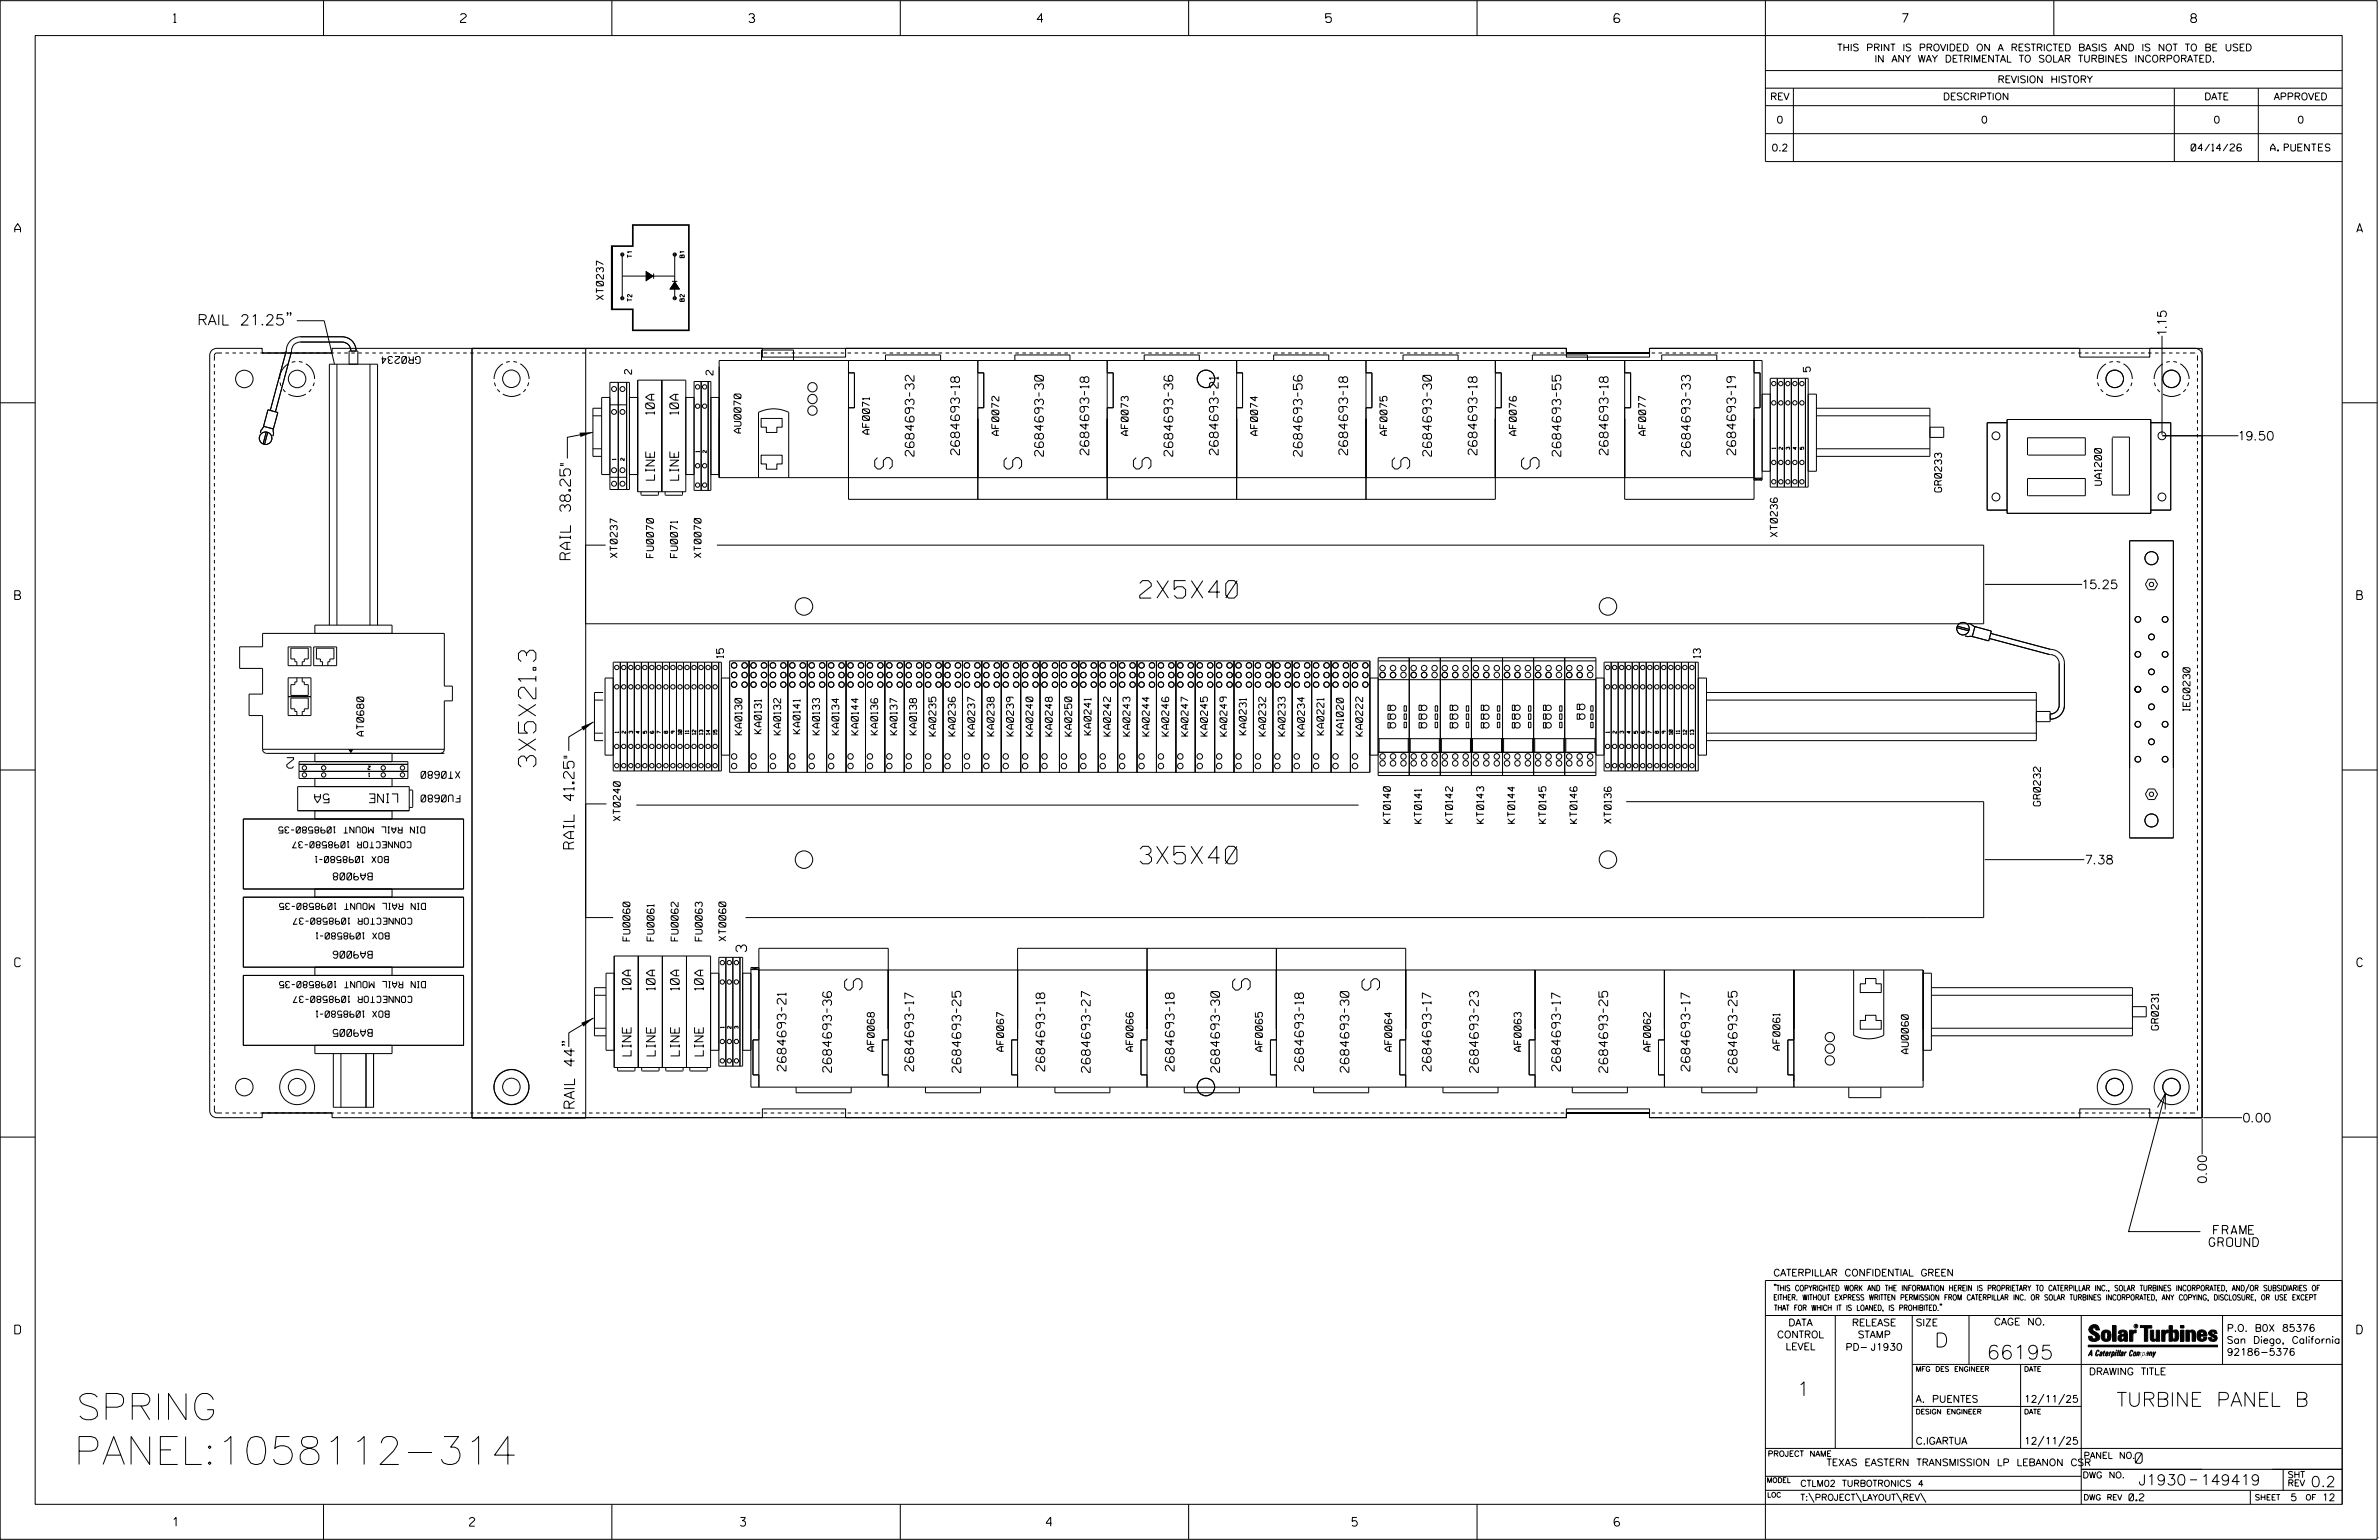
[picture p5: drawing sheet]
<svg xmlns="http://www.w3.org/2000/svg" width="864mm" height="559mm" viewBox="0 0 864 559" stroke-linecap="round" stroke-linejoin="round" font-family="sans-serif">
<defs><g id="words">
<text font-size="10.2" x="26.8" y="531.4">PANEL:1058112-314</text>
<text font-size="9.5" x="27.6" y="515.1">SPRING</text>
<g font-size="6.3">
<text x="323.9" y="170.2" transform="rotate(-90 323.9 170.2)">S</text>
<text x="370.8" y="170.2" transform="rotate(-90 370.8 170.2)">S</text>
<text x="417.8" y="170.2" transform="rotate(-90 417.8 170.2)">S</text>
<text x="511.7" y="170.2" transform="rotate(-90 511.7 170.2)">S</text>
<text x="558.7" y="170.2" transform="rotate(-90 558.7 170.2)">S</text>
<text x="413.7" y="217">2X5X40</text>
<text x="194.5" y="278.3" transform="rotate(-90 194.5 278.3)">3X5X21.3</text>
<text x="413.8" y="313.4">3X5X40</text>
<text x="306.6" y="355.1" transform="rotate(90 306.6 355.1)">S</text>
<text x="447.5" y="355.1" transform="rotate(90 447.5 355.1)">S</text>
<text x="494.4" y="355.1" transform="rotate(90 494.4 355.1)">S</text>
</g>
<g font-size="5.1">
<text x="702.3" y="488.8">D</text>
<text x="721.2" y="493.2">66195</text>
<text x="652.2" y="506.5">1</text>
<text x="768.3" y="510.3">TURBINE PANEL B</text>
</g>
<g font-size="3.8">
<text x="71.6" y="118">RAIL 21.25&quot;</text>
<text x="207.1" y="203.1" transform="rotate(-90 207.1 203.1)">RAIL 38.25&quot;</text>
<text x="106.6" y="274.9" transform="rotate(-180 106.6 274.9)">2</text>
<text x="208.4" y="308" transform="rotate(-90 208.4 308)">RAIL 41.25&quot;</text>
<text x="271" y="345.4" transform="rotate(-90 271 345.4)">3</text>
<text x="208.6" y="402.8" transform="rotate(-90 208.6 402.8)">RAIL 44&quot;</text>
<text x="775.1" y="531">0</text>
<text x="776.3" y="538.9">J1930</text>
<text x="798.8" y="538.9">149419</text>
<text x="838.8" y="539.5">0.2</text>
</g>
<g font-size="3.2">
<text x="63" y="8.2">1</text>
<text x="167.2" y="8.2">2</text>
<text x="271.8" y="8.2">3</text>
<text x="376.5" y="8.2">4</text>
<text x="481.2" y="8.2">5</text>
<text x="690.6" y="8.2">7</text>
<text x="795.3" y="8.2">8</text>
<text x="5.4" y="84.3">A</text>
<text x="855.5" y="84.3">A</text>
<text x="786.4" y="121.3" transform="rotate(-90 786.4 121.3)">1.15</text>
<text x="237.6" y="150.3" transform="rotate(-90 237.6 150.3)">10A</text>
<text x="246.3" y="150.3" transform="rotate(-90 246.3 150.3)">10A</text>
<text x="813.1" y="159.7">19.50</text>
<text x="331.8" y="165.5" transform="rotate(-90 331.8 165.5)">2684693-32</text>
<text x="348.3" y="165" transform="rotate(-90 348.3 165)">2684693-18</text>
<text x="378.8" y="165.5" transform="rotate(-90 378.8 165.5)">2684693-30</text>
<text x="395.3" y="165" transform="rotate(-90 395.3 165)">2684693-18</text>
<text x="425.7" y="165.5" transform="rotate(-90 425.7 165.5)">2684693-36</text>
<text x="442.2" y="165" transform="rotate(-90 442.2 165)">2684693-21</text>
<text x="472.7" y="165.6" transform="rotate(-90 472.7 165.6)">2684693-56</text>
<text x="489.2" y="165" transform="rotate(-90 489.2 165)">2684693-18</text>
<text x="519.6" y="165.5" transform="rotate(-90 519.6 165.5)">2684693-30</text>
<text x="536.1" y="165" transform="rotate(-90 536.1 165)">2684693-18</text>
<text x="566.6" y="165.6" transform="rotate(-90 566.6 165.6)">2684693-55</text>
<text x="583.7" y="165" transform="rotate(-90 583.7 165)">2684693-18</text>
<text x="613.6" y="165.5" transform="rotate(-90 613.6 165.5)">2684693-33</text>
<text x="630.1" y="165" transform="rotate(-90 630.1 165)">2684693-19</text>
<text x="237.6" y="174.2" transform="rotate(-90 237.6 174.2)">LINE</text>
<text x="246.3" y="174.2" transform="rotate(-90 246.3 174.2)">LINE</text>
<text x="756.4" y="213.6">15.25</text>
<text x="5.4" y="217.5">B</text>
<text x="855.6" y="217.5">B</text>
<text x="119.4" y="288.1" transform="rotate(-180 119.4 288.1)">5A</text>
<text x="144.3" y="288.1" transform="rotate(-180 144.3 288.1)">LINE</text>
<text x="757.2" y="313.5">7.38</text>
<text x="5.4" y="350.8">C</text>
<text x="855.6" y="350.8">C</text>
<text x="229.1" y="359.3" transform="rotate(-90 229.1 359.3)">10A</text>
<text x="237.8" y="359.3" transform="rotate(-90 237.8 359.3)">10A</text>
<text x="246.5" y="359.3" transform="rotate(-90 246.5 359.3)">10A</text>
<text x="255.3" y="359.3" transform="rotate(-90 255.3 359.3)">10A</text>
<text x="229.1" y="383.2" transform="rotate(-90 229.1 383.2)">LINE</text>
<text x="237.8" y="383.2" transform="rotate(-90 237.8 383.2)">LINE</text>
<text x="246.6" y="383.2" transform="rotate(-90 246.6 383.2)">LINE</text>
<text x="255.3" y="383.2" transform="rotate(-90 255.3 383.2)">LINE</text>
<text x="285.3" y="388.6" transform="rotate(-90 285.3 388.6)">2684693-21</text>
<text x="301.8" y="389.1" transform="rotate(-90 301.8 389.1)">2684693-36</text>
<text x="331.7" y="388.6" transform="rotate(-90 331.7 388.6)">2684693-17</text>
<text x="348.8" y="389.1" transform="rotate(-90 348.8 389.1)">2684693-25</text>
<text x="379.3" y="388.6" transform="rotate(-90 379.3 388.6)">2684693-18</text>
<text x="395.7" y="389.1" transform="rotate(-90 395.7 389.1)">2684693-27</text>
<text x="426.2" y="388.6" transform="rotate(-90 426.2 388.6)">2684693-18</text>
<text x="442.7" y="389.1" transform="rotate(-90 442.7 389.1)">2684693-30</text>
<text x="473.2" y="388.6" transform="rotate(-90 473.2 388.6)">2684693-18</text>
<text x="489.7" y="389.1" transform="rotate(-90 489.7 389.1)">2684693-30</text>
<text x="519.5" y="388.6" transform="rotate(-90 519.5 388.6)">2684693-17</text>
<text x="536.6" y="389.1" transform="rotate(-90 536.6 389.1)">2684693-23</text>
<text x="566.5" y="388.6" transform="rotate(-90 566.5 388.6)">2684693-17</text>
<text x="583.6" y="389.1" transform="rotate(-90 583.6 389.1)">2684693-25</text>
<text x="613.4" y="388.6" transform="rotate(-90 613.4 388.6)">2684693-17</text>
<text x="630.6" y="389.1" transform="rotate(-90 630.6 389.1)">2684693-25</text>
<text x="814.4" y="407.2">0.00</text>
<text x="801" y="429.1" transform="rotate(-90 801 429.1)">0.00</text>
<text x="803.6" y="447.8">FRAME</text>
<text x="802" y="452.3">GROUND</text>
<text x="5.4" y="484">D</text>
<text x="855.6" y="484">D</text>
<text x="62.8" y="553.8">1</text>
<text x="170.4" y="553.8">2</text>
<text x="268.8" y="553.8">3</text>
<text x="379.8" y="553.8">4</text>
<text x="490.8" y="553.8">5</text>
<text x="585.9" y="553.8">6</text>
</g>
<g font-size="2.5">
<text x="666.9" y="18.5">THIS PRINT IS PROVIDED ON A RESTRICTED BASIS AND IS NOT TO BE USED</text>
<text x="680.5" y="22.6">IN ANY WAY DETRIMENTAL TO SOLAR TURBINES INCORPORATED.</text>
<text x="725.1" y="30">REVISION HISTORY</text>
<text x="642.6" y="36.3">REV</text>
<text x="705.3" y="36.3">DESCRIPTION</text>
<text x="800.2" y="36.3">DATE</text>
<text x="825.4" y="36.3">APPROVED</text>
<text x="644.9" y="44.7">0</text>
<text x="719.1" y="44.7">0</text>
<text x="803.5" y="44.7">0</text>
<text x="834" y="44.7">0</text>
<text x="643.1" y="54.8">0.2</text>
<text x="795.4" y="54.8">04/14/26</text>
<text x="824.2" y="54.8">A. PUENTES</text>
<text x="219" y="108.8" transform="rotate(-90 219 108.8)">XT0237</text>
<text x="152.5" y="129.3" transform="rotate(-180 152.5 129.3)">GR0234</text>
<text x="229.3" y="135.8" transform="rotate(-90 229.3 135.8)">2</text>
<text x="258.8" y="136.1" transform="rotate(-90 258.8 136.1)">2</text>
<text x="657.2" y="134.9" transform="rotate(-90 657.2 134.9)">5</text>
<text x="269" y="157.1" transform="rotate(-90 269 157.1)">AU0070</text>
<text x="315.6" y="157.5" transform="rotate(-90 315.6 157.5)">AF0071</text>
<text x="362.6" y="158" transform="rotate(-90 362.6 158)">AF0072</text>
<text x="409.5" y="158" transform="rotate(-90 409.5 158)">AF0073</text>
<text x="456.5" y="158" transform="rotate(-90 456.5 158)">AF0074</text>
<text x="503.5" y="158" transform="rotate(-90 503.5 158)">AF0075</text>
<text x="550.4" y="158" transform="rotate(-90 550.4 158)">AF0076</text>
<text x="597.4" y="158" transform="rotate(-90 597.4 158)">AF0077</text>
<text x="704.8" y="178.5" transform="rotate(-90 704.8 178.5)">GR0233</text>
<text x="762.9" y="176.1" transform="rotate(-90 762.9 176.1)">UA1200</text>
<text x="645.2" y="194.8" transform="rotate(-90 645.2 194.8)">XT0236</text>
<text x="224.1" y="202.3" transform="rotate(-90 224.1 202.3)">XT0237</text>
<text x="237.2" y="202.3" transform="rotate(-90 237.2 202.3)">FU0070</text>
<text x="245.9" y="202.3" transform="rotate(-90 245.9 202.3)">FU0071</text>
<text x="254.5" y="202.3" transform="rotate(-90 254.5 202.3)">XT0070</text>
<text x="262.7" y="238.7" transform="rotate(-90 262.7 238.7)">15</text>
<text x="617.3" y="238.7" transform="rotate(-90 617.3 238.7)">13</text>
<text x="795" y="258" transform="rotate(-90 795 258)">IEG0230</text>
<text x="132" y="267.1" transform="rotate(-90 132 267.1)">AT0680</text>
<text x="269.3" y="266.6" transform="rotate(-90 269.3 266.6)">KA0130</text>
<text x="276.4" y="266.2" transform="rotate(-90 276.4 266.2)">KA0131</text>
<text x="283.4" y="266.6" transform="rotate(-90 283.4 266.6)">KA0132</text>
<text x="290.4" y="266.2" transform="rotate(-90 290.4 266.2)">KA0141</text>
<text x="297.5" y="266.6" transform="rotate(-90 297.5 266.6)">KA0133</text>
<text x="304.5" y="266.6" transform="rotate(-90 304.5 266.6)">KA0134</text>
<text x="311.6" y="266.7" transform="rotate(-90 311.6 266.7)">KA0144</text>
<text x="318.6" y="266.6" transform="rotate(-90 318.6 266.6)">KA0136</text>
<text x="325.7" y="266.6" transform="rotate(-90 325.7 266.6)">KA0137</text>
<text x="332.7" y="266.6" transform="rotate(-90 332.7 266.6)">KA0138</text>
<text x="339.7" y="267.1" transform="rotate(-90 339.7 267.1)">KA0235</text>
<text x="346.8" y="267.1" transform="rotate(-90 346.8 267.1)">KA0236</text>
<text x="353.8" y="267.1" transform="rotate(-90 353.8 267.1)">KA0237</text>
<text x="360.9" y="267.1" transform="rotate(-90 360.9 267.1)">KA0238</text>
<text x="367.9" y="267.1" transform="rotate(-90 367.9 267.1)">KA0239</text>
<text x="374.9" y="267.1" transform="rotate(-90 374.9 267.1)">KA0240</text>
<text x="382" y="267.1" transform="rotate(-90 382 267.1)">KA0248</text>
<text x="389" y="267.1" transform="rotate(-90 389 267.1)">KA0250</text>
<text x="396.1" y="266.7" transform="rotate(-90 396.1 266.7)">KA0241</text>
<text x="403.1" y="267.1" transform="rotate(-90 403.1 267.1)">KA0242</text>
<text x="410.2" y="267.1" transform="rotate(-90 410.2 267.1)">KA0243</text>
<text x="417.2" y="267.1" transform="rotate(-90 417.2 267.1)">KA0244</text>
<text x="424.2" y="267.1" transform="rotate(-90 424.2 267.1)">KA0246</text>
<text x="431.3" y="267.1" transform="rotate(-90 431.3 267.1)">KA0247</text>
<text x="438.3" y="267.1" transform="rotate(-90 438.3 267.1)">KA0245</text>
<text x="445.4" y="267.1" transform="rotate(-90 445.4 267.1)">KA0249</text>
<text x="452.4" y="266.6" transform="rotate(-90 452.4 266.6)">KA0231</text>
<text x="459.5" y="267.1" transform="rotate(-90 459.5 267.1)">KA0232</text>
<text x="466.5" y="267.1" transform="rotate(-90 466.5 267.1)">KA0233</text>
<text x="473.5" y="267.1" transform="rotate(-90 473.5 267.1)">KA0234</text>
<text x="480.6" y="266.7" transform="rotate(-90 480.6 266.7)">KA0221</text>
<text x="487.6" y="266.7" transform="rotate(-90 487.6 266.7)">KA1020</text>
<text x="494.7" y="267.1" transform="rotate(-90 494.7 267.1)">KA0222</text>
<text x="167" y="279.9" transform="rotate(-180 167 279.9)">XT0680</text>
<text x="167" y="288.5" transform="rotate(-180 167 288.5)">FU0680</text>
<text x="740.7" y="292.4" transform="rotate(-90 740.7 292.4)">GR0232</text>
<text x="225.2" y="297.8" transform="rotate(-90 225.2 297.8)">XT0240</text>
<text x="504.7" y="298.8" transform="rotate(-90 504.7 298.8)">KT0140</text>
<text x="516" y="298.8" transform="rotate(-90 516 298.8)">KT0141</text>
<text x="527.3" y="298.8" transform="rotate(-90 527.3 298.8)">KT0142</text>
<text x="538.6" y="298.8" transform="rotate(-90 538.6 298.8)">KT0143</text>
<text x="549.9" y="298.8" transform="rotate(-90 549.9 298.8)">KT0144</text>
<text x="561.2" y="298.8" transform="rotate(-90 561.2 298.8)">KT0145</text>
<text x="572.5" y="298.8" transform="rotate(-90 572.5 298.8)">KT0146</text>
<text x="584.9" y="298.8" transform="rotate(-90 584.9 298.8)">XT0136</text>
<text x="135.1" y="316.8" transform="rotate(-180 135.1 316.8)">BA9008</text>
<text x="228.7" y="341.4" transform="rotate(-90 228.7 341.4)">FU0060</text>
<text x="237.4" y="341.4" transform="rotate(-90 237.4 341.4)">FU0061</text>
<text x="246.2" y="341.4" transform="rotate(-90 246.2 341.4)">FU0062</text>
<text x="254.9" y="341.4" transform="rotate(-90 254.9 341.4)">FU0063</text>
<text x="263.5" y="341.4" transform="rotate(-90 263.5 341.4)">XT0060</text>
<text x="135.1" y="345.1" transform="rotate(-180 135.1 345.1)">BA9006</text>
<text x="135.1" y="373.5" transform="rotate(-180 135.1 373.5)">BA9005</text>
<text x="783.5" y="373.7" transform="rotate(-90 783.5 373.7)">GR0231</text>
<text x="317.4" y="381.5" transform="rotate(-90 317.4 381.5)">AF0068</text>
<text x="364.3" y="381.5" transform="rotate(-90 364.3 381.5)">AF0067</text>
<text x="411.3" y="381.5" transform="rotate(-90 411.3 381.5)">AF0066</text>
<text x="458.3" y="381.5" transform="rotate(-90 458.3 381.5)">AF0065</text>
<text x="505.2" y="381.5" transform="rotate(-90 505.2 381.5)">AF0064</text>
<text x="552.2" y="381.5" transform="rotate(-90 552.2 381.5)">AF0063</text>
<text x="599.1" y="381.5" transform="rotate(-90 599.1 381.5)">AF0062</text>
<text x="646.1" y="381" transform="rotate(-90 646.1 381)">AF0061</text>
<text x="692.7" y="382.3" transform="rotate(-90 692.7 382.3)">AU0060</text>
<text x="643.8" y="463">CATERPILLAR CONFIDENTIAL GREEN</text>
<text x="645.1" y="485.5">CONTROL</text>
<text x="649.2" y="481.1">DATA</text>
<text x="672.3" y="481.1">RELEASE</text>
<text x="674.4" y="485.5">STAMP</text>
<text x="695.4" y="481.1">SIZE</text>
<text x="723.8" y="480.8">CAGE NO.</text>
<text x="808.4" y="483.1">P.O. B0X 85376</text>
<text x="648.2" y="489.8">LEVEL</text>
<text x="669.9" y="490">PD- J1930</text>
<text x="808.4" y="487.5">San Diego, California</text>
<text x="808.4" y="491.8">92186-5376</text>
<text x="758.3" y="498.9">DRAWING TITLE</text>
<text x="695.4" y="508.9">A. PUENTES</text>
<text x="734.8" y="508.9">12/11/25</text>
<text x="695.4" y="524.1">C.IGARTUA</text>
<text x="734.8" y="524.1">12/11/25</text>
<text x="663" y="531.9">TEXAS EASTERN TRANSMISSION LP LEBANON CSR</text>
<text x="772.8" y="544.6">0.2</text>
<text x="831.4" y="544.6">5</text>
<text x="842.9" y="544.6">12</text>
</g>
<g font-size="2.3">
<text x="149.2" y="305.4" transform="rotate(-180 149.2 305.4)">CONNECTOR 1098580-37</text>
<text x="154.2" y="300" transform="rotate(-180 154.2 300)">DIN RAIL MOUNT 1098580-35</text>
<text x="141" y="310.7" transform="rotate(-180 141 310.7)">BOX 1098580-1</text>
<text x="154.5" y="327.8" transform="rotate(-180 154.5 327.8)">DIN RAIL MOUNT 1098580-35</text>
<text x="149.5" y="333.1" transform="rotate(-180 149.5 333.1)">CONNECTOR 1098580-37</text>
<text x="141.2" y="338.5" transform="rotate(-180 141.2 338.5)">BOX 1098580-1</text>
<text x="154.5" y="356.1" transform="rotate(-180 154.5 356.1)">DIN RAIL MOUNT 1098580-35</text>
<text x="149.5" y="361.5" transform="rotate(-180 149.5 361.5)">CONNECTOR 1098580-37</text>
<text x="141.2" y="366.8" transform="rotate(-180 141.2 366.8)">BOX 1098580-1</text>
<text x="756.4" y="529.2">PANEL NO.</text>
<text x="653.5" y="539.4">CTLM02 TURBOTRONICS 4</text>
<text x="756" y="536.3">DWG NO.</text>
<text x="830.4" y="539.3">REV</text>
<text x="830.4" y="536.2">SHT</text>
<text x="653.5" y="544.5">T:\PROJECT\LAYOUT\REV\</text>
</g>
<g font-size="2">
<text x="643.8" y="468.4">&quot;THIS COPYRIGHTED WORK AND THE INFORMATION HEREIN IS PROPRIETARY TO CATERPILLAR INC., SOLAR TURBINES INCORPORATED, AND/OR SUBSIDIARIES OF</text>
<text x="643.8" y="471.8">EITHER. WITHOUT EXPRESS WRITTEN PERMISSION FROM CATERPILLAR INC. OR SOLAR TURBINES INCORPORATED, ANY COPYING, DISCLOSURE, OR USE EXCEPT</text>
<text x="644" y="475.6">THAT FOR WHICH IT IS LOANED, IS PROHIBITED.&quot;</text>
<text x="641.7" y="528.5">PROJECT NAME</text>
<text x="756.3" y="544.3">DWG REV</text>
<text x="818.5" y="544.3">SHEET</text>
<text x="836.9" y="544.3">OF</text>
</g>
<g font-size="1.8">
<text x="695.4" y="497.6">MFG DES ENGINEER</text>
<text x="734.8" y="497.6">DATE</text>
<text x="695.4" y="513.1">DESIGN ENGINEER</text>
<text x="734.8" y="513.1">DATE</text>
<text x="641.3" y="538">MODEL</text>
<text x="641.5" y="543.3">LOC</text>
</g>
<g font-size="1.6">
<text x="229.4" y="93.5" transform="rotate(-90 229.4 93.5)">T1</text>
<text x="248.4" y="93.5" transform="rotate(-90 248.4 93.5)">B1</text>
<text x="229.4" y="109.3" transform="rotate(-90 229.4 109.3)">T2</text>
<text x="248.4" y="109.3" transform="rotate(-90 248.4 109.3)">B2</text>
</g>
<g font-size="1.3">
<text x="223.6" y="166.9" transform="rotate(-90 223.6 166.9)">1</text>
<text x="226.6" y="167.1" transform="rotate(-90 226.6 167.1)">2</text>
<text x="253.9" y="164.1" transform="rotate(-90 253.9 164.1)">1</text>
<text x="256.4" y="164.3" transform="rotate(-90 256.4 164.3)">2</text>
<text x="644.5" y="162.9" transform="rotate(-90 644.5 162.9)">1</text>
<text x="647.1" y="163.1" transform="rotate(-90 647.1 163.1)">2</text>
<text x="649.6" y="163.1" transform="rotate(-90 649.6 163.1)">3</text>
<text x="652.2" y="163.1" transform="rotate(-90 652.2 163.1)">4</text>
<text x="654.7" y="163.1" transform="rotate(-90 654.7 163.1)">5</text>
<text x="224.5" y="265.9" transform="rotate(-90 224.5 265.9)">1</text>
<text x="227.1" y="266.1" transform="rotate(-90 227.1 266.1)">2</text>
<text x="229.6" y="266.1" transform="rotate(-90 229.6 266.1)">3</text>
<text x="232.2" y="266.1" transform="rotate(-90 232.2 266.1)">4</text>
<text x="234.7" y="266.1" transform="rotate(-90 234.7 266.1)">5</text>
<text x="237.3" y="266.1" transform="rotate(-90 237.3 266.1)">6</text>
<text x="239.8" y="266.1" transform="rotate(-90 239.8 266.1)">7</text>
<text x="242.4" y="266.1" transform="rotate(-90 242.4 266.1)">8</text>
<text x="244.9" y="266.1" transform="rotate(-90 244.9 266.1)">9</text>
<text x="247.5" y="266.5" transform="rotate(-90 247.5 266.5)">10</text>
<text x="250" y="266.3" transform="rotate(-90 250 266.3)">11</text>
<text x="252.6" y="266.5" transform="rotate(-90 252.6 266.5)">12</text>
<text x="255.1" y="266.5" transform="rotate(-90 255.1 266.5)">13</text>
<text x="257.7" y="266.5" transform="rotate(-90 257.7 266.5)">14</text>
<text x="260.2" y="266.5" transform="rotate(-90 260.2 266.5)">15</text>
<text x="584.2" y="265.9" transform="rotate(-90 584.2 265.9)">1</text>
<text x="586.8" y="266.1" transform="rotate(-90 586.8 266.1)">2</text>
<text x="589.3" y="266.1" transform="rotate(-90 589.3 266.1)">3</text>
<text x="591.9" y="266.1" transform="rotate(-90 591.9 266.1)">4</text>
<text x="594.4" y="266.1" transform="rotate(-90 594.4 266.1)">5</text>
<text x="597" y="266.1" transform="rotate(-90 597 266.1)">6</text>
<text x="599.5" y="266.1" transform="rotate(-90 599.5 266.1)">7</text>
<text x="602.1" y="266.1" transform="rotate(-90 602.1 266.1)">8</text>
<text x="604.6" y="266.1" transform="rotate(-90 604.6 266.1)">9</text>
<text x="607.2" y="266.5" transform="rotate(-90 607.2 266.5)">10</text>
<text x="609.7" y="266.3" transform="rotate(-90 609.7 266.3)">11</text>
<text x="612.3" y="266.5" transform="rotate(-90 612.3 266.5)">12</text>
<text x="614.8" y="266.5" transform="rotate(-90 614.8 266.5)">13</text>
<text x="134.2" y="280.5" transform="rotate(-180 134.2 280.5)">1</text>
<text x="134.4" y="278" transform="rotate(-180 134.4 278)">2</text>
<text x="262.8" y="373" transform="rotate(-90 262.8 373)">1</text>
<text x="265.4" y="373.2" transform="rotate(-90 265.4 373.2)">2</text>
<text x="267.9" y="373.2" transform="rotate(-90 267.9 373.2)">3</text>
</g>
<text font-size=".9" x="775.1" y="481.7">R</text>
</g></defs>
<g fill="none" stroke="#000" stroke-width=".36">
<path d="M.1 .2h862.8v558.4h-862.8zM12.8 12.9h837.4v533h-837.4zM117.4 .2v12.7M222.1 .2v12.7M326.8 .2v12.7M431.5 .2v12.7M536.2 .2v12.7M587.9 5.5l-.5-.5h-1l-.5 1v1.7l.5 .4h1l.6-.4v-.6l-.6-.5h-1l-.5 .5M640.9 .2v58.4h209.3M745.6 .2v12.7M640.9 25.6h209.3M640.9 32h209.3"/>
<path d="M640.9 38.3h209.3M651 32v26.6M789.3 32v26.6M819.8 32v26.6M640.9 48.5h209.3M225.9 92.7v15.1M237.3 99.2v1.9M244.9 92.7v15.1M104.5 113.6h-.3h.3l-.3 .9M105.6 113.6h-.3h.3l-.3 .9M107.7 116.4h10l3.7 15.8M225.9 100.2h19"/>
<path d="M244 102.1h1.9M77.8 132.1v1.3M77.8 134.7v1.2M77.8 137.2v1.3M77.8 139.7v1.3M80.6 128.1h-1.9l-.6 .2-.3 .7v1.8M81.8 128.1h1.3M84.4 128.1h1.3M86.9 128.1h1.3M89.5 128.1h1.2M92 128.1h1.3M94.5 128.1h26.7"/>
<path d="M101.7 138.8l.4 1.3M104.7 132l-1.2 .9-1.2 1.4-.7 1.9-.1 1.3M107.2 131.2l-1.3 .3M108.5 131.2l1.3 .3M111 132l1.5 1.1 .9 1.3 .6 1.5 .2 1.6M114.1 138.8l-.4 1.3M122.3 132.2v94.6M122.4 128.1h1.3M125 128.1h1.3M126.7 132.2v-4.8h3.2v4.8M127.4 127.4a3.1 3.1 0 0 0-3.2-3.3h-15.2a3.3 3.3 0 0 0-3.2 3.7l-5.8 21.6M127.5 128.1h1.3"/>
<path d="M129.3 127.4a5.1 5.1 0 0 0-5.1-5.2h-15.2a5.1 5.1 0 0 0-5.1 5.1l-5.8 21.6M130.1 128.1h1.2M132.6 128.1h1.3M134.3 132.2v94.6M135.1 128.1h1.3M137.7 128.1h1.3M140.2 128.1h1.3M142.8 128.1h1.2M145.3 128.1h1.2M147.8 128.1h1.3M150.4 128.1h1.2M152.9 128.1h1.3"/>
<path d="M155.4 128.1h1.3M158 128.1h1.2M160.5 128.1h1.3M163.1 128.1h1.2M165.6 128.1h1.3M168.1 128.1h1.3M170.7 128.1h1.2M171.3 126.4h105.5v3.2h30.2v-3.2h261.6v3.2h30.2v-3.2h156.2v3.2h25.4v-3.2h19v279.2h-19v-3.2h-25.4v3.2h-156.2v-3.2h-30.2v3.2h-261.6v-3.2h-30.2v3.2h-105.5zM171.4 126.5h41.2v279.1h-41.2zM173.2 128.1h1.3M175.8 128.1h1.2M178.3 128.1h1.3"/>
<path d="M179.5 138.8l.4 1.3M180.8 128.1h1.3M182.5 132a6.3 6.3 0 0 0-3.1 5.5M183.4 128.1h1.2M185 131.2l-1.3 .3M185.9 128.1h1.2M186.4 131.2l1.2 .3M188.4 128.1h1.3M188.9 132a6.3 6.3 0 0 1 3.2 5.5M191 128.1h1.2M191.9 138.8l-.4 1.3M193.5 128.1h1.3"/>
<path d="M196 128.1h1.3M198.6 128.1h1.2M201.1 128.1h1.3M203.7 128.1h1.2M206.2 128.1h1.3M208.7 128.1h1.3M211.3 128.1h1.2M213.8 128.1h1.3M216.4 128.1h1.2M218.9 128.1h1.3M221.4 138.7h7.1v38.9h-7.1zM221.4 128.1h1.3"/>
<path d="M224 128.1h1.2M224.4 138.7v38.9M226.5 128.1h1.3M227.5 138.7v38.9M229 128.1h1.3M231.5 137.9h17.5v40.5h-17.5zM231.6 128.1h1.2M234.1 128.1h1.3M236.6 128.1h1.3M239.2 128.1h1.3M240.2 137.9v40.5M241.7 128.1h1.3"/>
<path d="M244.3 128.1h1.2M246.8 128.1h1.3M249.3 128.1h1.3M251.9 128.1h1.3M252 138.4h6.1v39.5h-6.1zM254.4 128.1h1.3M254.5 138.4v39.5M257 128.1h1.2M257.1 138.4v39.5M259.5 128.1h1.3M262 128.1h1.3M264.6 128.1h1.3"/>
<path d="M267.1 128.1h1.3M269.6 128.1h1.3M272.2 128.1h1.2M274.7 128.1h1.3M276.4 130.8v-3.8h11.6v3.8M277.2 128.1h1.3M279.8 128.1h1.3M282.3 128.1h1.3M284.9 128.1h1.2M287.4 128.1h1.3M289.9 128.1h1.3M292.5 128.1h1.3"/>
<path d="M295 128.1h1.3M297.6 128.1h1.2M300.1 128.1h1.3M302.6 128.1h1.3M305.2 128.1h1.3M307.7 128.1h1.3M308 135.3h2.2v12.7h-2.2M308 130.8v50.4h234.8v-50.4M310.2 128.1h1.3M312.8 128.1h1.2M315.3 128.1h1.3M317.9 128.1h1.2"/>
<path d="M320.4 128.1h1.3M321.5 130.8v-2h20v2M322.9 128.1h1.3M325.5 128.1h1.2M328 128.1h1.3M330.6 128.1h1.2M333.1 128.1h1.3M335.6 128.1h1.3M338.2 128.1h1.2M340.7 128.1h1.3M343.3 128.1h1.2M345.8 128.1h1.3"/>
<path d="M348.3 128.1h1.3M350.8 128.1h1.3M353.4 128.1h1.2M355 135.3h2.1v12.7h-2.1M355 130.8v50.4M355.9 128.1h1.3M358.5 128.1h1.2M361 128.1h1.3M363.5 128.1h1.3M366.1 128.1h1.2M368.4 130.8v-2h20v2M368.6 128.1h1.3"/>
<path d="M371.2 128.1h1.2M373.7 128.1h1.3M376.2 128.1h1.3M378.8 128.1h1.2M381.3 128.1h1.3M383.9 128.1h1.2M386.4 128.1h1.3M388.9 128.1h1.3M391.4 128.1h1.3M394 128.1h1.3M396.5 128.1h1.3M399.1 128.1h1.2"/>
<path d="M401.6 128.1h1.3M401.9 135.3h2.2v12.7h-2.2M401.9 130.8v50.4M404.1 128.1h1.3M406.7 128.1h1.3M409.2 128.1h1.3M411.8 128.1h1.2M414.3 128.1h1.3M415.4 130.8v-2h20v2M416.8 128.1h1.3M419.4 128.1h1.3M421.9 128.1h1.3"/>
<path d="M424.5 128.1h1.2M427 128.1h1.3M429.5 128.1h1.3M432 128.1h1.3M434.6 128.1h1.3M437.1 128.1h1.3M439.7 128.1h1.2M442.2 128.1h1.3M444.7 128.1h1.3M447.3 128.1h1.3M448.9 135.3h2.2v12.7h-2.2M448.9 130.8v50.4"/>
<path d="M449.8 128.1h1.3M452.4 128.1h1.2M454.9 128.1h1.3M457.4 128.1h1.3M460 128.1h1.3M462.4 130.8v-2h20v2M462.5 128.1h1.3M465.1 128.1h1.2M467.6 128.1h1.3M470.1 128.1h1.3M472.7 128.1h1.2M475.2 128.1h1.3"/>
<path d="M477.7 128.1h1.3M480.3 128.1h1.2M482.8 128.1h1.3M485.4 128.1h1.2M487.9 128.1h1.3M490.4 128.1h1.3M493 128.1h1.2M495.5 128.1h1.3M495.9 135.3h2.1v12.7h-2.1M495.9 130.8v50.4M498.1 128.1h1.2M500.6 128.1h1.3"/>
<path d="M503.1 128.1h1.3M505.7 128.1h1.2M508.2 128.1h1.3M509.3 130.8v-2h20v2M510.7 128.1h1.3M513.3 128.1h1.2M515.8 128.1h1.3M518.3 128.1h1.3M520.9 128.1h1.2M523.4 128.1h1.3M526 128.1h1.2M528.5 128.1h1.3"/>
<path d="M531 128.1h1.3M533.6 128.1h1.2M536.1 128.1h1.3M538.7 128.1h1.2M541.2 128.1h1.3M542.8 135.3h2.2v12.7h-2.2M543.7 128.1h1.3M546.3 128.1h1.2M548.8 128.1h1.3M551.4 128.1h1.2M553.9 128.1h1.2M556.3 130.8v-2h20v2"/>
<path d="M556.4 128.1h1.3M558.9 128.1h1.3M561.5 128.1h1.3M564 128.1h1.3M566.6 128.1h1.2M568.6 128.1h30.2h-30.2v-1.7h-448.1v1.7h-25.3v-1.7h-16.5a2.53 2.53 0 0 0-2.6 2.5v274.1a2.53 2.53 0 0 0 2.6 2.6h16.5v-1.7h25.3v1.7h448.1v-1.7h30.2h-30.2M569.1 128.1h1.3M571.6 128.1h1.3M574.2 128.1h1.3M576.7 128.1h1.3M579.3 128.1h1.2M581.8 128.1h1.3"/>
<path d="M584.3 128.1h1.3M586.9 128.1h1.3M589.4 128.1h1.3M589.8 135.3h2.1v12.7h-2.1M592 128.1h1.2M594.5 128.1h1.2M597 128.1h1.3M598.8 128.1v-1.7h198.1a2.53 2.53 0 0 1 2.5 2.5v276.7M599.5 128.1h1.3M602.1 128.1h1.3M603.2 130.8v-2h20v2M604.6 128.1h1.3"/>
<path d="M607.2 128.1h1.2M609.7 128.1h1.3M612.2 128.1h1.3M614.8 128.1h1.3M617.3 128.1h1.3M619.9 128.1h1.2M622.4 128.1h1.3M624.9 128.1h1.3M627.5 128.1h1.3M630 128.1h1.3M632.6 128.1h1.2M635.1 128.1h1.2"/>
<path d="M636.7 130.8v50.4h-46.9v-50.4M636.7 135.3h2.2v12.7h-2.2M637.6 128.1h1.3M640.2 128.1h1.2M642.6 137.3h13.8v39.4h-13.8zM642.7 128.1h1.3M645.2 137.3v39.4M645.2 128.1h1.3M647.7 137.3v39.4M647.8 128.1h1.2M650.3 137.3v39.4M650.3 128.1h1.3"/>
<path d="M652.9 128.1h1.2M652.9 137.3v39.4M655.4 128.1h1.3M655.4 137.3v39.4M657.9 128.1h1.3M660.5 128.1h1.2M663 128.1h1.3M665.6 128.1h1.2M668.1 128.1h1.3M670.6 128.1h1.3M673.2 128.1h1.2M675.7 128.1h1.2"/>
<path d="M678.2 128.1h1.3M680.8 128.1h1.2M683.3 128.1h1.3M685.8 128.1h1.3M688.4 128.1h1.2M690.9 128.1h1.3M693.5 128.1h1.2M696 128.1h1.3M698.5 128.1h1.3M701.1 128.1h1.2M703.6 128.1h1.3M706.2 128.1h1.2"/>
<path d="M708.7 128.1h1.3M711.2 128.1h1.3M713.8 128.1h1.2M716.3 128.1h1.2M718.8 128.1h1.3M721.4 128.1h1.2M723.9 128.1h1.3M726.4 128.1h1.3M729 128.1h1.2M731.5 128.1h1.3M734.1 128.1h1.2M736.6 128.1h1.3"/>
<path d="M739.1 128.1h1.3M741.7 128.1h1.2M744.2 128.1h1.3M746.8 128.1h1.2M749.3 128.1h1.3M751.8 128.1h1.3M754.4 128.1h1.2M756.9 128.1h1.3M759.4 128.1h1.3M761.5 138.8l.4 1.3M762 128.1h1.2M764.5 128.1h1.3"/>
<path d="M764.5 132l-1.5 1.2-.9 1.3-.6 1.5-.2 1.5M767 131.2l-1.3 .3M767 128.1h1.3M768.3 131.2l1.4 .3M769.6 128.1h1.3M770.9 132l1.4 1.1 1 1.3 .6 1.7 .1 1.4M772.1 128.1h1.3M773.9 138.8l-.4 1.3M774.7 128.1h1.2M777.2 128.1h1.3M779.7 128.1h1.3M782.1 138.8l.4 1.3"/>
<path d="M782.3 128.1h1.3M784.8 121.8v35.9M784.8 128.1h1.3M785.1 132a6.3 6.3 0 0 0-3.1 5.5M787.4 128.1h1.2M787.6 131.2l-1.3 .3M789 131.2l1.3 .3M789.9 128.1h1.3M791.5 132a6.5 6.5 0 0 1 3.2 5.5M792.4 128.1h1.3M794.5 138.8l-.4 1.3M795 128.1h1.9"/>
<path d="M797.7 129v1.8M797.7 132.1v1.3M797.7 134.7v1.2M797.7 137.2v1.3M797.7 139.7v1.3M.1 146.2h12.7M77.8 142.3v1.2M77.8 144.8v1.3M77.8 147.4v1.2M77.8 149.9v1.3M77.8 152.4v1.3M77.8 155v1.2"/>
<path d="M77.8 157.5v1.3M95.7 154.4l-.9 1.6-.3 1M96.7 156.7l-1.2 4.4M97.2 156.9l-1.2 4.4M97.3 148.7l3.6 1-1.7 5.9-3.5-.9zM99.3 155.4v1.8l-.2 1.1M102.7 141.3l.9 .9M104.7 143l2.9 .9 1.6-.2 1.8-.7M113 141.3l-.9 .9M180.6 141.3l.9 .9M182.5 143a6.3 6.3 0 0 0 6.4 0M190.9 141.2l-.9 1"/>
<path d="M215.2 156.9l-9.2 1.8v7.7M215.2 150.9h3.2M218.4 148.1h-3.2v17.5h3.2M221.4 144.2h-3v28h3M221.4 146.9h6.1M228.5 144.2h3M249 144.2h3M258.1 144.2h3M276.3 151.8h7.6v3.2h-1.9v1.9h-3.8v-1.9h-1.9zM639.7 143h2.9M656.4 143h3v28h-3M659.4 148.1h41.2v17.5h-41.2"/>
<path d="M659.4 150.9h41.2M700.6 155h5v3.7h-5M728.6 152.2h52.2v34.1h-52.2zM728.6 153.4h-7.2v31.7h7.2M762.6 141.3l.8 .9M764.5 143l2.9 .9 1.6-.2 1.9-.7M766.8 158.6h6.2v21h-6.2v-20.7M772.8 141.3l-.9 .9M780.8 153.4h7.2v31.7h-7.2M783.2 141.3l.8 .9M784.8 158.1h27.8M785.1 143a6.3 6.3 0 0 0 6.4 0"/>
<path d="M793.5 141.2l-.9 1M797.7 142.3v1.2M797.7 144.8v1.3M797.7 147.4v1.2M797.7 149.9v1.3M797.7 152.4v1.3M797.7 155v1.2M797.7 157.5v1.3M850.2 146.2h12.7M77.8 160v1.3M77.8 162.6v1.2M77.8 165.1v1.3"/>
<path d="M77.8 167.6v1.3M77.8 170.2v1.2M77.8 172.7v1.3M77.8 175.3v1.2M77.8 177.8v1.3M215.2 162.8h3.2M221.4 173.2h6.1M228.5 172.2h3M232.7 178.4v1.1l.2 .2h5.9l.2-.2v-1.1M241.4 178.4v1.1l.3 .2h5.8l.3-.2v-1.1M249 172.2h3M258.1 172.2h3"/>
<path d="M275.3 173.3v-23.7a12.5 12.5 0 0 1 11 0v23.7M276.3 165.2h7.6v3.1h-1.9v2h-3.8v-2h-1.9zM636.7 173.5l3 .7h-3l3-.7zM636.7 173.3h-375.6v-42.5h378.6v43.4M639.7 171h2.9M659.4 162.8h41.2M736 179.9v-6.3h21v6.3h-20.8M736.2 165.1h20.8v-6.2h-21v6.2M797.7 160v1.3M797.7 162.6v1.2M797.7 165.1v1.3M797.7 167.6v1.3"/>
<path d="M797.7 170.2v1.2M797.7 172.7v1.3M797.7 175.3v1.2M797.7 177.8v1.3M77.8 180.3v1.3M77.8 182.9v1.2M77.8 185.4v1.3M77.8 188v1.2M77.8 190.5v1.3M77.8 193v1.3M77.8 195.6v1.2M77.8 198.1v1.3"/>
<path d="M219.9 197.8h-7.4v28.5h507.6v-28.5h-459.9M773.1 196.2h15.9v107.9h-15.9zM797.7 180.3v1.3M797.7 182.9v1.2M797.7 185.4v1.3M797.7 188v1.2M797.7 190.5v1.3M797.7 193v1.3M797.7 195.6v1.2M797.7 198.1v1.3M77.8 200.6v1.3M77.8 203.2v1.2"/>
<path d="M77.8 205.7v1.3M77.8 208.2v1.3M77.8 210.8v1.3M77.8 213.3v1.3M77.8 215.9v1.2M77.8 218.4v1.3M720.5 212.1h35.3M779.9 210.1h2.2l1.1 2-1.1 1.9h-2.2l-1.1-1.9zM797.7 200.6v1.3M797.7 203.2v1.2M797.7 205.7v1.3M797.7 208.2v1.3"/>
<path d="M797.7 210.8v1.3M797.7 213.3v1.3M797.7 215.9v1.2M797.7 218.4v1.3M77.8 220.9v1.3M77.8 223.5v1.3M77.8 226v1.3M77.8 228.6v1.2M77.8 231.1v1.3M77.8 233.6v1.3M77.8 236.2v1.3M77.8 238.7v1.3"/>
<path d="M104.6 234.7h8.3v6.8h-8.3zM113.9 234.7h8.3v6.8h-8.3zM114.3 229.8v-3h28v3M119.6 226.8v-94.6h17.5v94.6M264.9 239.8h232.4v40.4h-232.4zM271.9 239.8v40.4M278.9 239.8v40.4M286 239.8v40.4M293.1 239.8v40.4M300.1 239.8v40.4M307.1 239.8v40.4M314.2 239.8v40.4"/>
<path d="M321.2 239.8v40.4M328.3 239.8v40.4M335.3 239.8v40.4M342.3 239.8v40.4M349.4 239.8v40.4M356.4 239.8v40.4M363.5 239.8v40.4M370.5 239.8v40.4M377.5 239.8v40.4M384.6 239.8v40.4M391.6 239.8v40.4M398.7 239.8v40.4"/>
<path d="M405.7 239.8v40.4M412.7 239.8v40.4M419.8 239.8v40.4M426.9 239.8v40.4M433.9 239.8v40.4M440.9 239.8v40.4M448 239.8v40.4M455 239.8v40.4M462.1 239.8v40.4M469.1 239.8v40.4M476.1 239.8v40.4M483.2 239.8v40.4"/>
<path d="M490.2 239.8v40.4M500.3 238.7h79v42.7h-79zM500.3 239.8h79M511.6 238.7v42.7M522.9 238.7v42.7M534.1 238.7v42.7M545.4 238.7v42.7M556.7 238.7v42.7M568 238.7v42.7M710.4 227.8l4.3 1.1M710.5 227.2l4.4 1.2M713.4 230.8l2.8 .2"/>
<path d="M714.6 226.2l1 .3 .5 .5 1.1 .4M716.9 227.4l6 1.6-1 3.6-5.9-1.6zM722.2 231.7l21.6 5.8a3.4 3.4 0 0 1 3.7 3.2v15.2a3.3 3.3 0 0 1-3.3 3.2M722.7 229.8l21.6 5.8a5.1 5.1 0 0 1 5.1 5.1v15.2a5.1 5.1 0 0 1-5.2 5M797.7 220.9v1.3M797.7 223.5v1.3M797.7 226v1.3M797.7 228.6v1.2M797.7 231.1v1.3M797.7 233.6v1.3M797.7 236.2v1.3M797.7 238.7v1.3"/>
<path d="M77.8 241.2v1.3M77.8 243.8v1.2M77.8 246.3v1.3M77.8 248.8v1.3M77.8 251.4v1.3M77.8 253.9v1.3M77.8 256.5v1.2M77.8 259v1.3M104.6 246h8.3v13.6h-8.3zM104.6 252.8h8.3M107.8 259.6v-1.4h-.8v-1h-1.4v-3.9h6.3v3.9h-1.4v1h-.8v1.4M107.8 241.5v-1.4h-.8v-1h-1.4v-3.9h6.3v3.9h-1.4v1h-.8v1.4"/>
<path d="M107.8 246v1.4h-.8v1h-1.4v3.9h6.3v-3.9h-1.4v-1h-.8v-1.4M117.1 241.5v-1.4h-.8v-1h-1.4v-3.9h6.3v3.9h-1.5v1h-.7v1.4M215.8 254h3.1M218.9 251.3h-3.1v17.4h3.1M222.6 246h-3v28h3M222.6 240.3h39.3v39.5h-39.3zM225.2 240.3v39.5M227.7 240.3v39.5M230.3 240.3v39.5M232.8 240.3v39.5M235.4 240.3v39.5M237.9 240.3v39.5"/>
<path d="M240.5 240.3v39.5M243 240.3v39.5M245.6 240.3v39.5M248.1 240.3v39.5M250.7 240.3v39.5M253.2 240.3v39.5M255.8 240.3v39.5M258.3 240.3v39.5M260.9 240.3v39.5M261.9 246h3M497.3 246h3M500.3 246.6h79"/>
<path d="M503.8 255.9h.9v1.9h-.9zM503.8 259h.9v2h-.9zM509.7 256.1h.8v2h-.8zM509.7 259h.8v2h-.8zM515.1 255.9h.9v1.9h-.9zM515.1 259h.9v2h-.9zM521 256.1h.9v2h-.9zM521 259h.9v2h-.9zM526.4 255.9h.9v1.9h-.9zM526.4 259h.9v2h-.9zM532.3 256.1h.9v2h-.9zM532.3 259h.9v2h-.9z"/>
<path d="M537.7 255.9h.9v1.9h-.9zM537.7 259h.9v2h-.9zM543.6 256.1h.8v2h-.8zM543.6 259h.8v2h-.8zM549 255.9h.9v1.9h-.9zM549 259h.9v2h-.9zM554.8 256.1h.9v2h-.9zM554.8 259h.9v2h-.9zM560.3 255.9h.9v1.9h-.9zM560.3 259h.9v2h-.9zM566.2 256.1h.8v2h-.8zM566.2 259h.8v2h-.8z"/>
<path d="M572.5 255.5h.9v2h-.9zM572.5 259h.9v2h-.9zM577.5 256.1h.8v2h-.8zM577.5 259h.8v2h-.8zM579.3 246h3M582.3 240.3h34.2v39.5h-34.2zM584.9 240.3v39.5M587.4 240.3v39.5M590 240.3v39.5M592.5 240.3v39.5M595.1 240.3v39.5M597.6 240.3v39.5"/>
<path d="M600.2 240.3v39.5M602.7 240.3v39.5M605.3 240.3v39.5M607.8 240.3v39.5M610.4 240.3v39.5M612.9 240.3v39.5M615.5 240.3v39.5M616.5 246h3v28h-3M619.3 251.3h119.9v17.4h-119.9M619.3 254h119.9M739.2 258.2h5v3.7h-5M797.7 241.2v1.3"/>
<path d="M797.7 243.8v1.2M797.7 246.3v1.3M797.7 248.8v1.3M797.7 251.4v1.3M797.7 253.9v1.3M797.7 256.5v1.2M797.7 259v1.3M.1 279.4h12.7M77.8 261.5v1.3M77.8 264.1v1.3M77.8 266.6v1.3M77.8 269.2v1.2"/>
<path d="M77.8 271.7v1.3M77.8 274.2v1.3M77.8 276.8v1.3M77.8 279.3v1.3M95.3 271.9a1.51 1.51 0 0 0 1.5 1.5h64.5M95.3 271.9v-12.3h-4.9v-7.8h4.9v-9.3h-8.3v-7.8h8.3v-4.9h66v19.2h2.9v5.3h-2.9v17.6M95.3 271.9h66M108.5 276.4h39.6v6.1h-39.6zM108.5 277.4h39.6M108.5 279.9h39.6M114.3 273.4v3M142.3 273.4v3"/>
<path d="M161.3 271.9a1.51 1.51 0 0 1-1.5 1.5M215.5 261.9l-9 5.5v5.1M215.8 266h3.1M261.9 274h3M497.3 274h3M500.3 273h79M500.3 268h79M500.3 268h.3v4.9M503.8 262.2h.9v2h-.9zM509.7 262.1h.8v2h-.8zM511.2 272.9v-4.9h.7v4.9M515.1 262.2h.9v2h-.9z"/>
<path d="M521 262.1h.9v2h-.9zM522.5 272.9v-4.9h.7v4.9M526.4 262.2h.9v2h-.9zM532.3 262.1h.9v2h-.9zM533.8 272.9v-4.9h.7v4.9M537.7 262.2h.9v2h-.9zM543.6 262.1h.8v2h-.8zM545.1 272.9v-4.9h.7v4.9M549 262.2h.9v2h-.9zM554.8 262.1h.9v2h-.9zM556.4 272.9v-4.9h.7v4.9M560.3 262.2h.9v2h-.9z"/>
<path d="M566.2 262.1h.8v2h-.8zM567.7 272.9v-4.9h.7v4.9M577.5 262.1h.8v2h-.8zM579.3 268h-.3v4.9M579.3 274h3M619.3 266h119.9M797.7 261.5v1.3M797.7 264.1v1.3M797.7 266.6v1.3M797.7 269.2v1.2M797.7 271.7v1.3M797.7 274.2v1.3"/>
<path d="M797.7 276.8v1.3M797.7 279.3v1.3M850.2 279.4h12.7M77.8 281.8v1.3M77.8 284.4v1.2M77.8 286.9v1.3M77.8 289.5v1.2M77.8 292v1.3M77.8 294.5v1.3M77.8 297.1v1.2M77.8 299.6v1.3M88.3 297.2h80v25.4h-80z"/>
<path d="M108.1 285.4h40.5v8.8h-40.5zM114.3 282.5v2.9M114.3 294.2v3M142.3 282.5v2.9M142.3 294.2v3M148.6 286.7h.9l.3 .2v5.8l-.3 .3h-.9M220.1 291.7h-7.5v41.3h10M231 292.1h262.2M500.3 280.2h79M590.3 290.9h129.8v42.1h-449.4M779.9 286.3h2.2l1.1 1.9-1.1 1.9h-2.2l-1.1-1.9zM797.7 281.8v1.3"/>
<path d="M797.7 284.4v1.2M797.7 286.9v1.3M797.7 289.5v1.2M797.7 292v1.3M797.7 294.5v1.3M797.7 297.1v1.2M797.7 299.6v1.3M77.8 302.2v1.2M77.8 304.7v1.3M77.8 307.2v1.3M77.8 309.8v1.2M77.8 312.3v1.3"/>
<path d="M77.8 314.9v1.2M77.8 317.4v1.3M77.8 319.9v1.3M720.5 311.9h36.1M797.7 302.2v1.2M797.7 304.7v1.3M797.7 307.2v1.3M797.7 309.8v1.2M797.7 312.3v1.3M797.7 314.9v1.2M797.7 317.4v1.3M797.7 319.9v1.3"/>
<path d="M77.8 322.4v1.3M77.8 325v1.2M77.8 327.5v1.3M77.8 330.1v1.2M77.8 332.6v1.3M77.8 335.1v1.3M77.8 337.7v1.2M88.3 325.5h80v25.4h-80zM114.3 322.6v2.9M142.3 322.6v2.9M797.7 322.4v1.3M797.7 325v1.2"/>
<path d="M797.7 327.5v1.3M797.7 330.1v1.2M797.7 332.6v1.3M797.7 335.1v1.3M797.7 337.7v1.2M77.8 340.2v1.3M77.8 342.8v1.2M77.8 345.3v1.3M77.8 347.8v1.3M77.8 350.4v1.2M77.8 352.9v1.3M77.8 355.5v1.2"/>
<path d="M77.8 358v1.3M88.3 353.9h80v25.4h-80zM114.3 350.9v3M142.3 350.9v3M220 358.4h-4.2v17.4h4.2M223 353.1h-3v28h3M223 346.9h35v40.4h-35zM231.7 346.9v40.4M240.5 346.9v40.4M249.2 346.9v40.4M258 353.1h2.9M260.9 347.4h8.7v39.5h-8.7z"/>
<path d="M263.5 347.4v39.5M266 347.4v39.5M268.6 347.4v39.5M269.6 353.1h3M272.6 351.1v43.4h425.5v-42.5h-422.6M272.6 351.1l2.9 .7h-2.9l2.9-.7zM416.4 344.1v50.4M463.3 344.1v50.4M557.2 352v42.5M604.2 352v42.5M651.2 352v42.5M672.9 352v23.7a12.4 12.4 0 0 0 10.9 0v-23.7"/>
<path d="M675.3 357h1.9v-1.9h3.8v1.9h1.9v3.2h-7.6zM698.1 353.1h3v28h-3M701.1 358.4h73v17.4h-73M797.7 340.2v1.3M797.7 342.8v1.2M797.7 345.3v1.3M797.7 347.8v1.3M797.7 350.4v1.2M797.7 352.9v1.3M797.7 355.5v1.2M797.7 358v1.3M77.8 360.5v1.3"/>
<path d="M77.8 363v1.3M77.8 365.6v1.3M77.8 368.1v1.3M77.8 370.7v1.2M77.8 373.2v1.3M77.8 375.7v1.3M77.8 378.3v1.3M114.3 379.3v3h28v-3M204.2 379v.3l-.2-.1 .2-.2 .9 .3M204.2 377.9v.3l-.2-.1 .2-.2 .9 .3M215.5 369.4l-9 5.4v5.1M215.8 373.1h4.2"/>
<path d="M215.8 361.1h4.2M275.5 377.3h-2.2v12.7h2.2M322.4 377.3h-2.1v12.7h2.1M369.4 377.3h-2.2v12.7h2.2M416.4 377.3h-2.2v12.7h2.2M463.3 377.3h-2.1v12.7h2.1M510.3 377.3h-2.2v12.7h2.2M557.2 377.3h-2.1v12.7h2.1M604.2 377.3h-2.1v12.7h2.1M651.2 377.3h-2.2v12.7h2.2M675.3 370.3h1.9v-1.9h3.8v1.9h1.9v3.2h-7.6zM701.1 373.1h73"/>
<path d="M701.1 361.1h73M774.1 365.3h5v3.7h-5M797.7 360.5v1.3M797.7 363v1.3M797.7 365.6v1.3M797.7 368.1v1.3M797.7 370.7v1.2M797.7 373.2v1.3M797.7 375.7v1.3M797.7 378.3v1.3M77.8 380.8v1.3M77.8 383.4v1.2"/>
<path d="M77.8 385.9v1.3M77.8 388.4v1.3M77.8 391v1.3M77.8 393.5v1.3M77.8 396.1v1.2M77.8 398.6v1.3M123.8 382.3v19.5M132.9 382.3v19.5M135.6 382.3v19.5h-14.6v-19.5M224.2 387.3v1.1l.2 .2h5.9l.2-.2v-1.1M232.9 387.3v1.1l.3 .2h5.8l.3-.2v-1.1M241.7 387.3v1.1l.2 .2h5.8l.3-.2v-1.1"/>
<path d="M250.4 387.3v1.1l.3 .2h5.8l.2-.2v-1.1M258 381.1h2.9M269.6 381.1h3M275.5 394.5v-50.4h46.9v50.4M289 394.5v2h20v-2M336 394.5v2h20v-2M369.4 394.5v-50.4h140.9v50.4M382.9 394.5v2h20v-2M429.9 394.5v2h20v-2M476.8 394.5v2h20.1v-2M523.8 394.5v2h20v-2M570.8 394.5v2h20v-2"/>
<path d="M617.7 394.5v2h20.1v-2M671.1 394.5v3.8h11.7v-3.8M786.1 396.7l-13.4 50.2h26.1M797.7 380.8v1.3M797.7 383.4v1.2M797.7 385.9v1.3M797.7 388.4v1.3M797.7 391v1.3M797.7 393.5v1.3M797.7 396.1v1.2M797.7 398.6v1.3M.1 412.6h12.7"/>
<path d="M77.8 401.1v1.9l.3 .6 .6 .3h1.9M81.8 403.9h1.3M84.4 403.9h1.3M86.9 403.9h1.3M89.5 403.9h1.2M92 403.9h1.3M94.5 403.9h26.7M122.4 403.9h1.3M125 403.9h1.3M127.5 403.9h1.3M130.1 403.9h1.2M132.6 403.9h1.3"/>
<path d="M135.1 403.9h1.3M137.7 403.9h1.3M140.2 403.9h1.3M142.8 403.9h1.2M145.3 403.9h1.2M147.8 403.9h1.3M150.4 403.9h1.2M152.9 403.9h1.3M155.4 403.9h1.3M158 403.9h1.2M160.5 403.9h1.3M163.1 403.9h1.2"/>
<path d="M165.6 403.9h1.3M168.1 403.9h1.3M170.7 403.9h1.2M171.4 405.6h41.2M173.2 403.9h1.3M175.8 403.9h1.2M178.3 403.9h1.3M180.8 403.9h1.3M183.4 403.9h1.2M185.9 403.9h1.2M188.4 403.9h1.3M191 403.9h1.2"/>
<path d="M193.5 403.9h1.3M196 403.9h1.3M198.6 403.9h1.2M201.1 403.9h1.3M203.7 403.9h1.2M208.7 403.9h1.3M211.3 403.9h1.2M213.8 403.9h1.3M216.4 403.9h1.2M218.9 403.9h1.3M221.4 403.9h1.3M224 403.9h1.2"/>
<path d="M226.5 403.9h1.3M229 403.9h1.3M231.6 403.9h1.2M234.1 403.9h1.3M236.6 403.9h1.3M239.2 403.9h1.3M241.7 403.9h1.3M244.3 403.9h1.2M246.8 403.9h1.3M249.3 403.9h1.3M251.9 403.9h1.3M254.4 403.9h1.3"/>
<path d="M257 403.9h1.2M259.5 403.9h1.3M262 403.9h1.3M264.6 403.9h1.3M267.1 403.9h1.3M269.6 403.9h1.3M272.2 403.9h1.2M274.7 403.9h1.3M277.2 403.9h1.3M279.8 403.9h1.3M282.3 403.9h1.3M284.9 403.9h1.2"/>
<path d="M287.4 403.9h1.3M289.9 403.9h1.3M292.5 403.9h1.3M295 403.9h1.3M297.6 403.9h1.2M300.1 403.9h1.3M302.6 403.9h1.3M305.2 403.9h1.3M307.7 403.9h1.3M310.2 403.9h1.3M312.8 403.9h1.2M315.3 403.9h1.3"/>
<path d="M317.9 403.9h1.2M320.4 403.9h1.3M322.9 403.9h1.3M325.5 403.9h1.2M328 403.9h1.3M330.6 403.9h1.2M333.1 403.9h1.3M335.6 403.9h1.3M338.2 403.9h1.2M340.7 403.9h1.3M343.3 403.9h1.2M345.8 403.9h1.3"/>
<path d="M348.3 403.9h1.3M350.8 403.9h1.3M353.4 403.9h1.2M355.9 403.9h1.3M358.5 403.9h1.2M361 403.9h1.3M363.5 403.9h1.3M366.1 403.9h1.2M368.6 403.9h1.3M371.2 403.9h1.2M373.7 403.9h1.3M376.2 403.9h1.3"/>
<path d="M378.8 403.9h1.2M381.3 403.9h1.3M383.9 403.9h1.2M386.4 403.9h1.3M388.9 403.9h1.3M391.4 403.9h1.3M394 403.9h1.3M396.5 403.9h1.3M399.1 403.9h1.2M401.6 403.9h1.3M404.1 403.9h1.3M406.7 403.9h1.3"/>
<path d="M409.2 403.9h1.3M411.8 403.9h1.2M414.3 403.9h1.3M416.8 403.9h1.3M419.4 403.9h1.3M421.9 403.9h1.3M424.5 403.9h1.2M427 403.9h1.3M429.5 403.9h1.3M432 403.9h1.3M434.6 403.9h1.3M437.1 403.9h1.3"/>
<path d="M439.7 403.9h1.2M442.2 403.9h1.3M444.7 403.9h1.3M447.3 403.9h1.3M449.8 403.9h1.3M452.4 403.9h1.2M454.9 403.9h1.3M457.4 403.9h1.3M460 403.9h1.3M462.5 403.9h1.3M465.1 403.9h1.2M467.6 403.9h1.3"/>
<path d="M470.1 403.9h1.3M472.7 403.9h1.2M475.2 403.9h1.3M477.7 403.9h1.3M480.3 403.9h1.2M482.8 403.9h1.3M485.4 403.9h1.2M487.9 403.9h1.3M490.4 403.9h1.3M493 403.9h1.2M495.5 403.9h1.3M498.1 403.9h1.2"/>
<path d="M500.6 403.9h1.3M503.1 403.9h1.3M505.7 403.9h1.2M508.2 403.9h1.3M510.7 403.9h1.3M513.3 403.9h1.2M515.8 403.9h1.3M518.3 403.9h1.3M520.9 403.9h1.2M523.4 403.9h1.3M526 403.9h1.2M528.5 403.9h1.3"/>
<path d="M531 403.9h1.3M533.6 403.9h1.2M536.1 403.9h1.3M538.7 403.9h1.2M541.2 403.9h1.3M543.7 403.9h1.3M546.3 403.9h1.2M548.8 403.9h1.3M551.4 403.9h1.2M553.9 403.9h1.2M556.4 403.9h1.3M558.9 403.9h1.3"/>
<path d="M561.5 403.9h1.3M564 403.9h1.3M566.6 403.9h1.2M569.1 403.9h1.3M571.6 403.9h1.3M574.2 403.9h1.3M576.7 403.9h1.3M579.3 403.9h1.2M581.8 403.9h1.3M584.3 403.9h1.3M586.9 403.9h1.3M589.4 403.9h1.3"/>
<path d="M592 403.9h1.2M594.5 403.9h1.2M597 403.9h1.3M598.8 403.9v1.7h200.6M599.5 403.9h1.3M602.1 403.9h1.3M604.6 403.9h1.3M607.2 403.9h1.2M609.7 403.9h1.3M612.2 403.9h1.3M614.8 403.9h1.3M617.3 403.9h1.3"/>
<path d="M619.9 403.9h1.2M622.4 403.9h1.3M624.9 403.9h1.3M627.5 403.9h1.3M630 403.9h1.3M632.6 403.9h1.2M635.1 403.9h1.2M637.6 403.9h1.3M640.2 403.9h1.2M642.7 403.9h1.3M645.2 403.9h1.3M647.8 403.9h1.2"/>
<path d="M650.3 403.9h1.3M652.9 403.9h1.2M655.4 403.9h1.3M657.9 403.9h1.3M660.5 403.9h1.2M663 403.9h1.3M665.6 403.9h1.2M668.1 403.9h1.3M670.6 403.9h1.3M673.2 403.9h1.2M675.7 403.9h1.2M678.2 403.9h1.3"/>
<path d="M680.8 403.9h1.2M683.3 403.9h1.3M685.8 403.9h1.3M688.4 403.9h1.2M690.9 403.9h1.3M693.5 403.9h1.2M696 403.9h1.3M698.5 403.9h1.3M701.1 403.9h1.2M703.6 403.9h1.3M706.2 403.9h1.2M708.7 403.9h1.3"/>
<path d="M711.2 403.9h1.3M713.8 403.9h1.2M716.3 403.9h1.2M718.8 403.9h1.3M721.4 403.9h1.2M723.9 403.9h1.3M726.4 403.9h1.3M729 403.9h1.2M731.5 403.9h1.3M734.1 403.9h1.2M736.6 403.9h1.3M739.1 403.9h1.3"/>
<path d="M741.7 403.9h1.2M744.2 403.9h1.3M746.8 403.9h1.2M749.3 403.9h1.3M751.8 403.9h1.3M754.4 403.9h1.2M756.9 403.9h1.3M759.4 403.9h1.3M762 403.9h1.2M764.5 403.9h1.3M767 403.9h1.3M769.6 403.9h1.3"/>
<path d="M772.1 403.9h1.3M774.7 403.9h1.2M777.2 403.9h1.3M779.7 403.9h1.3M782.3 403.9h1.3M783.2 401.8l2.9-5.1-.1 5.9M784.8 403.9h1.3M787.4 403.9h1.2M789.9 403.9h1.3M792.4 403.9h1.3M795 403.9h1.9M797.7 401.1v1.9"/>
<path d="M799.4 406v12.9M799.8 405.6h14.1M850.2 412.6h12.7M640.9 477.3h209.3M644.2 466.1l-.1 .4M644.7 466.1l-.2 .4M666.2 477.3v48.3M694.2 477.3v48.3M704.4 473.3l-.1 .4M704.8 473.3l-.1 .4M714.8 477.3v17.8M755.5 477.3v68.6"/>
<path d="M806.8 477.3v17.8M816.5 466l-1.4 3.1M850.2 464.6h-209.3v94M850.2 464.8v81.1M694.2 495.1h156M733.5 495.1v30.5M758.6 481.4a2.02 2.02 0 0 1 3.1-.1l.5 1.3h-1.3l-.2-.6-.4-.2-.6 .1-.1 .4 .4 .7a2.46 2.46 0 0 1 2.2 2.9 2.83 2.83 0 0 1-3.8 .3l-.3-1.3h1.3l.2 .7 .6 .3 .5-.2 .2-.5-.4-.6-1.9-1.2-.4-.9zM759.2 491.3h-.7l.7-1.2v1.9h.2l-.1-2.1-1.3 2.1 .5-.5h.7M761.3 490l.3-.2 .4 .3-.1 .3-.3-.4-.4 .3-.3 1.6h.4l.4-.5-.3 .6-.4 .1-.3-.4zM762.6 490.6l.5-.1-.1 1.4h-.9a.74 .74 0 0 1 .9-.8l-.3 .7-.5 .1 .2-.5 .6-.2v-.5l-.7 .2zM763 483.2a2.17 2.17 0 0 1 3.1 0l.3 1.4-.3 1.5a2.17 2.17 0 0 1-3.1 0l-.3-1.5zM763.6 490.5l.4-.4 .2 .6h-.3l-.3 .9 .2 .4-.3-.1z"/>
<path d="M764.1 483.7l.5-.4 .4 .3v2.2l-.4 .2-.5-.2zM764.6 491.1l.6 .2v-.7l-.4-.1-.4 .6-.1 .8h.6M764.6 491.1l-.1 .8h.4M764.6 482.6v.8M764.8 490.7l.4 .1v.3h-.6zM765 491.5l-.1 .4zM766 490.5l-.5 1.5zM766 490.8l.4-.3-.4 .4M766.9 481h1.3v5.7h-1.3zM767 490.8l.5 .1-.3 .8-.4 .2zM767.3 490.5h-.5l-.5 2M767.3 490.5a.8 .8 0 0 1 .2 1 .8 .8 0 0 1-.9 .4l-.1 .6"/>
<path d="M767.3 490.5l-.1 .2M768.1 490.5l-.4 1.5zM768.2 489.9h.3l-.1 .2h-.2zM769 489.9l-.5 2.1zM769.7 489.9l-.6 2.1zM770.1 491.4l.5-.3-.5 .8zM770.4 491.9h.1M770.6 491.1l.1-.4-.7 .2 .1-.3 .6-.1 .2 .3-.5 1.1M770.6 491.1a.74 .74 0 0 0-.8 .8h.6M771 484.8h-.7l-.3 .6 .4 .7 .5-.3 .1-2.4h-.8l-.1 .4h-1.2a1.71 1.71 0 0 1 1.8-1.3 1.71 1.71 0 0 1 1.6 1.4v2.8h-1.1l-.1-.6M771 484.2l-1.5 .1a1.41 1.41 0 0 0 0 2.4l.5 .1 1.1-.7M771.2 486.1h-.1"/>
<path d="M771.4 490.5l.1 .3 .4-.3-.9 1.5zM771.5 490.8h.1M773 482.7h1.2v.5l.5-.5 .7-.1v1h-.6l-.5 .4-.1 2.7h-1.2zM773.3 490.3l.6-.4 .4 .2-.1 .4-.3-.4a1.28 1.28 0 0 0-.5 1.8l.6-.4-.1 .4-.8 .1zM774.7 490.8l.5-.3a.88 .88 0 0 1 .2 .9 .88 .88 0 0 1-.7 .7l-.2-.2zM774.8 490.9h.5l-.3 1h-.3l-.2-.2zM775.2 490.5l-.1 .2M776.8 481h4.3v.9h-1.5v4.8h-1.3M776.8 490.6l-.8 .2v-.3l-.4 1.5 .8-1.3v1.3l.3-1.2M779.3 491.1h.4M779.6 490.5h.3l-.3 1.4M779.6 490.7h.2l-.1 .4"/>
<path d="M779.7 491.1l-.1 .4M779.7 491.1l-.4 .2M780.1 492l.4-1.5 .1 .3 .3-.3 .3 .2-.3 1.3v-1.3l-.7 1.3M780.6 482.7h1.2v2.7l.1 .4 .4 .3 .4-.7v-2.7h1.2l.1 4h-1.3v-.5l-1.1 .6-.7-.3-.3-.7zM781.6 492.5l1-2-.8 1.3-.2-1.3-.2 2M784.7 482.7h1.2v.5l.5-.5 .7-.1v1h-.5l-.6 .4-.1 2.7h-1.2zM787.4 481h1.2v2a1.4 1.4 0 0 1 2.2 .2l.1 1.4-.4 1.9-1.5 .1-.4-.5v-1l.5 .9 .5-.3v-2.1l-.5-.4-.5 .7v2.8h-1.2zM791.5 482.7h1.3v4h-1.3zM791.5 481h1.3v.9h-1.3zM793.5 482.7h1.3v.4l.7-.5 1.1 .2 .4 .6v3.3h-1.2l-.3-3.4-.7 .2v3.2h-1.3zM794.8 483.1h.1M797.7 483.2a1.92 1.92 0 0 1 2.4-.5 1.92 1.92 0 0 1 1 2.1h-2.3v.8l.6 .5 .5-.3v-.5h1.2a1.83 1.83 0 0 1-2.1 1.4 1.83 1.83 0 0 1-1.5-2.1z"/>
<path d="M798.8 484.2v.6M799.1 483.4h.6l.2 .8h-1.1zM804.6 482.9a1.84 1.84 0 0 0-2.9 .8 3.3 3.3 0 0 0 2.2 1.9l-.5 .5-.4-.3-.1-.4h-1.2l.1 .6a1.92 1.92 0 0 0 2.9 .4M804.9 483.8h-1.2l-.2-.6-.5 .1-.1 .3 .1 .3 1.8 .9M805.1 488.1h-47.1v.6h47.1M694.2 510.3h61.3M742 505.8l-2.2 3.9M749.5 505.8l-2.2 3.9M640.9 525.6h209.2M640.9 535.7h114.6M742 521.1l-2.2 3.8M749.5 521.1l-2.2 3.8"/>
<path d="M755.5 533.2h94.7M795 537h2.6M828.8 533.2v7.6M117.4 545.9v12.7M222.1 545.9v12.7M326.8 545.9v12.7M431.5 545.9v12.7M536.2 545.9v12.7M640.9 540.8h209.3M656.6 541.7l2 3.5M673.8 541.7l1.9 3.5M688.4 541.7l2 3.5"/>
<path d="M697.2 541.7l1.9 3.5M816.9 541v4.9M863.5 558h.1"/>
<circle cx="88.7" cy="137.5" r="3.2"/>
<circle cx="107.9" cy="137.5" r="3.2"/>
<circle cx="185.6" cy="137.4" r="3.2"/>
<circle cx="437.8" cy="137.4" r="3.2"/>
<circle cx="437.8" cy="137.5" r="3.2"/>
<circle cx="643.9" cy="139.2" r=".79"/>
<circle cx="646.4" cy="139.2" r=".79"/>
<circle cx="649" cy="139.2" r=".78"/>
<circle cx="651.6" cy="139.2" r=".79"/>
<circle cx="654.1" cy="139.2" r=".79"/>
<circle cx="767.7" cy="137.5" r="3.2"/>
<circle cx="767.7" cy="137.4" r="3.2"/>
<circle cx="788.2" cy="137.4" r="3.2"/>
<circle cx="788.3" cy="137.5" r="3.2"/>
<circle cx="96.4" cy="159" r="2.28"/>
<circle cx="222.9" cy="149.5" r=".89"/>
<circle cx="222.9" cy="141.2" r=".9"/>
<circle cx="226" cy="149.5" r=".89"/>
<circle cx="226" cy="141.2" r=".89"/>
<circle cx="253.2" cy="147.4" r=".8"/>
<circle cx="253.2" cy="140.4" r=".79"/>
<circle cx="255.8" cy="147.4" r=".8"/>
<circle cx="255.8" cy="140.4" r=".79"/>
<circle cx="294.9" cy="140.5" r="1.7"/>
<circle cx="294.9" cy="149" r="1.7"/>
<circle cx="294.9" cy="144.8" r="1.69"/>
<circle cx="643.9" cy="146.2" r=".8"/>
<circle cx="646.4" cy="146.2" r=".8"/>
<circle cx="649" cy="146.2" r=".79"/>
<circle cx="651.6" cy="146.2" r=".8"/>
<circle cx="654.1" cy="146.2" r=".8"/>
<circle cx="724.5" cy="158.1" r="1.43"/>
<circle cx="784.8" cy="158.1" r="1.43"/>
<circle cx="222.9" cy="170.6" r=".9"/>
<circle cx="222.9" cy="175.5" r=".9"/>
<circle cx="226" cy="170.6" r=".9"/>
<circle cx="226" cy="175.5" r=".9"/>
<circle cx="253.2" cy="169" r=".8"/>
<circle cx="253.2" cy="176" r=".79"/>
<circle cx="255.8" cy="169" r=".8"/>
<circle cx="255.8" cy="176" r=".79"/>
<circle cx="643.9" cy="167.8" r=".8"/>
<circle cx="643.9" cy="174.8" r=".79"/>
<circle cx="646.4" cy="167.8" r=".8"/>
<circle cx="646.4" cy="174.8" r=".79"/>
<circle cx="649" cy="167.8" r=".79"/>
<circle cx="649" cy="174.8" r=".78"/>
<circle cx="651.6" cy="167.8" r=".8"/>
<circle cx="651.6" cy="174.8" r=".79"/>
<circle cx="654.1" cy="167.8" r=".8"/>
<circle cx="654.1" cy="174.8" r=".79"/>
<circle cx="724.5" cy="180.3" r="1.44"/>
<circle cx="784.8" cy="180.3" r="1.43"/>
<circle cx="781" cy="202.5" r="2.38"/>
<circle cx="781" cy="212.1" r=".79"/>
<circle cx="291.8" cy="220.1" r="3.2"/>
<circle cx="583.7" cy="220.1" r="3.2"/>
<circle cx="712.6" cy="228.1" r="2.28"/>
<circle cx="776.1" cy="224.7" r="1.05"/>
<circle cx="776.1" cy="237.4" r="1.04"/>
<circle cx="781" cy="231.1" r="1.06"/>
<circle cx="786" cy="224.8" r="1.05"/>
<circle cx="786" cy="237.4" r="1.05"/>
<circle cx="223.9" cy="242.2" r=".8"/>
<circle cx="223.9" cy="249.2" r=".79"/>
<circle cx="226.4" cy="242.2" r=".8"/>
<circle cx="226.4" cy="249.2" r=".79"/>
<circle cx="229" cy="242.2" r=".79"/>
<circle cx="229" cy="249.2" r=".78"/>
<circle cx="231.5" cy="242.2" r=".8"/>
<circle cx="231.5" cy="249.2" r=".79"/>
<circle cx="234.1" cy="242.2" r=".8"/>
<circle cx="234.1" cy="249.2" r=".79"/>
<circle cx="236.6" cy="242.2" r=".8"/>
<circle cx="236.6" cy="249.2" r=".79"/>
<circle cx="239.2" cy="242.2" r=".8"/>
<circle cx="239.2" cy="249.2" r=".79"/>
<circle cx="241.7" cy="242.2" r=".8"/>
<circle cx="241.7" cy="249.2" r=".79"/>
<circle cx="244.3" cy="242.2" r=".8"/>
<circle cx="244.3" cy="249.2" r=".79"/>
<circle cx="246.8" cy="242.2" r=".79"/>
<circle cx="246.9" cy="249.2" r=".79"/>
<circle cx="249.4" cy="242.2" r=".8"/>
<circle cx="249.4" cy="249.2" r=".79"/>
<circle cx="251.9" cy="242.2" r=".8"/>
<circle cx="251.9" cy="249.2" r=".79"/>
<circle cx="254.5" cy="242.2" r=".8"/>
<circle cx="254.5" cy="249.2" r=".79"/>
<circle cx="257" cy="242.2" r=".8"/>
<circle cx="257.1" cy="249.2" r=".79"/>
<circle cx="259.6" cy="242.2" r=".8"/>
<circle cx="259.6" cy="249.2" r=".79"/>
<circle cx="266.5" cy="244.9" r=".99"/>
<circle cx="266.5" cy="241.4" r=".99"/>
<circle cx="266.5" cy="248.4" r=".98"/>
<circle cx="270.3" cy="241.4" r=".99"/>
<circle cx="270.3" cy="244.9" r=".99"/>
<circle cx="270.3" cy="248.4" r=".99"/>
<circle cx="273.5" cy="244.9" r=".99"/>
<circle cx="273.5" cy="241.4" r=".99"/>
<circle cx="273.5" cy="248.4" r=".99"/>
<circle cx="277.3" cy="244.9" r="1"/>
<circle cx="277.3" cy="241.4" r="1"/>
<circle cx="277.3" cy="248.4" r="1"/>
<circle cx="280.6" cy="241.4" r="1"/>
<circle cx="280.6" cy="244.9" r="1"/>
<circle cx="280.6" cy="248.4" r="1"/>
<circle cx="284.4" cy="244.9" r=".99"/>
<circle cx="284.4" cy="241.4" r=".99"/>
<circle cx="284.4" cy="248.4" r=".99"/>
<circle cx="287.6" cy="241.4" r=".99"/>
<circle cx="287.6" cy="244.9" r=".99"/>
<circle cx="287.6" cy="248.4" r=".98"/>
<circle cx="291.4" cy="244.9" r="1"/>
<circle cx="291.4" cy="241.4" r="1"/>
<circle cx="291.4" cy="248.4" r=".99"/>
<circle cx="294.7" cy="244.9" r="1"/>
<circle cx="294.7" cy="241.4" r="1"/>
<circle cx="294.7" cy="248.4" r=".99"/>
<circle cx="298.5" cy="244.9" r="1"/>
<circle cx="298.5" cy="241.4" r="1"/>
<circle cx="298.5" cy="248.4" r="1"/>
<circle cx="301.7" cy="244.9" r="1"/>
<circle cx="301.7" cy="241.4" r="1"/>
<circle cx="301.7" cy="248.4" r="1"/>
<circle cx="305.5" cy="241.4" r=".99"/>
<circle cx="305.5" cy="244.9" r=".99"/>
<circle cx="305.5" cy="248.4" r=".99"/>
<circle cx="308.7" cy="241.4" r=".99"/>
<circle cx="308.7" cy="244.9" r=".99"/>
<circle cx="308.7" cy="248.4" r=".99"/>
<circle cx="312.6" cy="241.4" r="1"/>
<circle cx="312.6" cy="244.9" r="1"/>
<circle cx="312.6" cy="248.4" r=".99"/>
<circle cx="315.8" cy="244.9" r="1"/>
<circle cx="315.8" cy="241.4" r="1"/>
<circle cx="315.8" cy="248.4" r=".99"/>
<circle cx="319.6" cy="244.9" r=".99"/>
<circle cx="319.6" cy="241.4" r=".99"/>
<circle cx="319.6" cy="248.4" r=".98"/>
<circle cx="322.8" cy="244.9" r=".99"/>
<circle cx="322.8" cy="241.4" r=".99"/>
<circle cx="322.8" cy="248.4" r=".98"/>
<circle cx="326.6" cy="244.9" r=".99"/>
<circle cx="326.6" cy="241.4" r=".99"/>
<circle cx="326.6" cy="248.4" r=".99"/>
<circle cx="329.9" cy="244.9" r=".99"/>
<circle cx="329.9" cy="241.4" r=".99"/>
<circle cx="329.9" cy="248.4" r=".99"/>
<circle cx="333.7" cy="244.9" r="1"/>
<circle cx="333.7" cy="241.4" r="1"/>
<circle cx="333.7" cy="248.4" r="1"/>
<circle cx="336.9" cy="241.4" r="1"/>
<circle cx="336.9" cy="244.9" r="1"/>
<circle cx="336.9" cy="248.4" r="1"/>
<circle cx="340.7" cy="241.4" r=".99"/>
<circle cx="340.7" cy="244.9" r=".99"/>
<circle cx="340.7" cy="248.4" r=".99"/>
<circle cx="344" cy="244.9" r=".99"/>
<circle cx="344" cy="241.4" r=".99"/>
<circle cx="344" cy="248.4" r=".98"/>
<circle cx="347.8" cy="241.4" r="1"/>
<circle cx="347.8" cy="244.9" r="1"/>
<circle cx="347.8" cy="248.4" r=".99"/>
<circle cx="351" cy="244.9" r=".99"/>
<circle cx="351" cy="241.4" r=".99"/>
<circle cx="351" cy="248.4" r=".99"/>
<circle cx="354.8" cy="241.4" r="1"/>
<circle cx="354.8" cy="244.9" r="1"/>
<circle cx="354.8" cy="248.4" r="1"/>
<circle cx="358.1" cy="244.9" r="1"/>
<circle cx="358.1" cy="241.4" r="1"/>
<circle cx="358.1" cy="248.4" r="1"/>
<circle cx="361.8" cy="241.4" r=".99"/>
<circle cx="361.8" cy="244.9" r=".99"/>
<circle cx="361.8" cy="248.4" r=".99"/>
<circle cx="365.1" cy="244.9" r=".99"/>
<circle cx="365.1" cy="241.4" r=".99"/>
<circle cx="365.1" cy="248.4" r=".99"/>
<circle cx="368.9" cy="241.4" r="1"/>
<circle cx="368.9" cy="244.9" r="1"/>
<circle cx="368.9" cy="248.4" r=".99"/>
<circle cx="372.1" cy="244.9" r="1"/>
<circle cx="372.1" cy="241.4" r="1"/>
<circle cx="372.1" cy="248.4" r=".99"/>
<circle cx="375.9" cy="244.9" r=".99"/>
<circle cx="375.9" cy="241.4" r=".99"/>
<circle cx="375.9" cy="248.4" r=".98"/>
<circle cx="379.2" cy="244.9" r=".99"/>
<circle cx="379.2" cy="241.4" r=".99"/>
<circle cx="379.2" cy="248.4" r=".98"/>
<circle cx="383" cy="241.4" r=".99"/>
<circle cx="383" cy="244.9" r=".99"/>
<circle cx="383" cy="248.4" r=".99"/>
<circle cx="386.2" cy="244.9" r=".99"/>
<circle cx="386.2" cy="241.4" r=".99"/>
<circle cx="386.2" cy="248.4" r=".99"/>
<circle cx="390" cy="241.4" r="1"/>
<circle cx="390" cy="244.9" r="1"/>
<circle cx="390" cy="248.4" r="1"/>
<circle cx="393.3" cy="244.9" r="1"/>
<circle cx="393.3" cy="241.4" r="1"/>
<circle cx="393.3" cy="248.4" r=".99"/>
<circle cx="397" cy="244.9" r=".99"/>
<circle cx="397" cy="241.4" r=".99"/>
<circle cx="397" cy="248.4" r=".99"/>
<circle cx="400.3" cy="244.9" r=".99"/>
<circle cx="400.3" cy="241.4" r=".99"/>
<circle cx="400.3" cy="248.4" r=".98"/>
<circle cx="404.1" cy="241.4" r="1"/>
<circle cx="404.1" cy="244.9" r="1"/>
<circle cx="404.1" cy="248.4" r=".99"/>
<circle cx="407.3" cy="244.9" r=".99"/>
<circle cx="407.3" cy="241.4" r=".99"/>
<circle cx="407.4" cy="248.4" r=".99"/>
<circle cx="411.1" cy="241.4" r="1"/>
<circle cx="411.1" cy="244.9" r="1"/>
<circle cx="411.2" cy="248.4" r="1"/>
<circle cx="414.4" cy="244.9" r="1"/>
<circle cx="414.4" cy="241.4" r="1"/>
<circle cx="414.4" cy="248.4" r="1"/>
<circle cx="418.2" cy="244.9" r=".99"/>
<circle cx="418.2" cy="241.4" r=".99"/>
<circle cx="418.2" cy="248.4" r=".99"/>
<circle cx="421.4" cy="244.9" r=".99"/>
<circle cx="421.4" cy="241.4" r=".99"/>
<circle cx="421.4" cy="248.4" r=".99"/>
<circle cx="425.2" cy="244.9" r="1"/>
<circle cx="425.2" cy="241.4" r="1"/>
<circle cx="425.2" cy="248.4" r=".99"/>
<circle cx="428.5" cy="244.9" r="1"/>
<circle cx="428.5" cy="241.4" r="1"/>
<circle cx="428.5" cy="248.4" r=".99"/>
<circle cx="432.3" cy="244.9" r=".99"/>
<circle cx="432.3" cy="241.4" r=".99"/>
<circle cx="432.3" cy="248.4" r=".98"/>
<circle cx="435.5" cy="244.9" r="1"/>
<circle cx="435.5" cy="241.4" r="1"/>
<circle cx="435.5" cy="248.4" r="1"/>
<circle cx="439.3" cy="244.9" r=".99"/>
<circle cx="439.3" cy="241.4" r=".99"/>
<circle cx="439.3" cy="248.4" r=".99"/>
<circle cx="442.6" cy="244.9" r=".99"/>
<circle cx="442.6" cy="241.4" r=".99"/>
<circle cx="442.6" cy="248.4" r=".99"/>
<circle cx="446.4" cy="244.9" r="1"/>
<circle cx="446.4" cy="241.4" r="1"/>
<circle cx="446.4" cy="248.4" r="1"/>
<circle cx="449.6" cy="241.4" r="1"/>
<circle cx="449.6" cy="244.9" r="1"/>
<circle cx="449.6" cy="248.4" r=".99"/>
<circle cx="453.4" cy="244.9" r=".99"/>
<circle cx="453.4" cy="241.4" r=".99"/>
<circle cx="453.4" cy="248.4" r=".99"/>
<circle cx="456.6" cy="241.4" r=".99"/>
<circle cx="456.6" cy="244.9" r=".99"/>
<circle cx="456.6" cy="248.4" r=".98"/>
<circle cx="460.4" cy="241.4" r="1"/>
<circle cx="460.4" cy="244.9" r="1"/>
<circle cx="460.4" cy="248.4" r=".99"/>
<circle cx="463.7" cy="241.4" r=".99"/>
<circle cx="463.7" cy="244.9" r=".99"/>
<circle cx="463.7" cy="248.4" r=".99"/>
<circle cx="467.5" cy="244.9" r="1"/>
<circle cx="467.5" cy="241.4" r="1"/>
<circle cx="467.5" cy="248.4" r="1"/>
<circle cx="470.7" cy="241.4" r="1"/>
<circle cx="470.7" cy="244.9" r="1"/>
<circle cx="470.7" cy="248.4" r="1"/>
<circle cx="474.5" cy="241.4" r=".99"/>
<circle cx="474.5" cy="244.9" r=".99"/>
<circle cx="474.5" cy="248.4" r=".99"/>
<circle cx="477.8" cy="241.4" r=".99"/>
<circle cx="477.8" cy="244.9" r=".99"/>
<circle cx="477.8" cy="248.4" r=".99"/>
<circle cx="481.6" cy="244.9" r="1"/>
<circle cx="481.6" cy="241.4" r="1"/>
<circle cx="481.6" cy="248.4" r=".99"/>
<circle cx="484.8" cy="244.9" r="1"/>
<circle cx="484.8" cy="241.4" r="1"/>
<circle cx="484.8" cy="248.4" r=".99"/>
<circle cx="488.6" cy="244.9" r=".99"/>
<circle cx="488.6" cy="241.4" r=".99"/>
<circle cx="488.6" cy="248.4" r=".98"/>
<circle cx="491.9" cy="244.9" r="1"/>
<circle cx="491.9" cy="241.4" r="1"/>
<circle cx="491.9" cy="248.4" r="1"/>
<circle cx="495.6" cy="241.4" r=".99"/>
<circle cx="495.6" cy="244.9" r=".99"/>
<circle cx="495.7" cy="248.4" r=".99"/>
<circle cx="501.9" cy="244.9" r=".99"/>
<circle cx="501.9" cy="242.4" r=".99"/>
<circle cx="505.7" cy="244.9" r="1"/>
<circle cx="505.7" cy="242.4" r="1"/>
<circle cx="505.7" cy="256.9" r="1"/>
<circle cx="509.5" cy="244.9" r=".99"/>
<circle cx="509.5" cy="242.4" r=".99"/>
<circle cx="513.2" cy="244.9" r=".99"/>
<circle cx="513.2" cy="242.4" r=".99"/>
<circle cx="517" cy="244.9" r="1"/>
<circle cx="517" cy="242.4" r="1"/>
<circle cx="517" cy="256.9" r="1"/>
<circle cx="520.8" cy="244.9" r=".99"/>
<circle cx="520.8" cy="242.4" r=".99"/>
<circle cx="524.5" cy="244.9" r=".99"/>
<circle cx="524.5" cy="242.4" r=".99"/>
<circle cx="528.3" cy="244.9" r="1"/>
<circle cx="528.3" cy="242.4" r="1"/>
<circle cx="528.3" cy="256.9" r=".99"/>
<circle cx="532.1" cy="244.9" r=".99"/>
<circle cx="532.1" cy="242.4" r=".99"/>
<circle cx="535.8" cy="244.9" r=".99"/>
<circle cx="535.8" cy="242.4" r=".99"/>
<circle cx="539.6" cy="244.9" r="1"/>
<circle cx="539.6" cy="242.4" r="1"/>
<circle cx="539.6" cy="256.9" r=".99"/>
<circle cx="543.3" cy="244.9" r=".99"/>
<circle cx="543.3" cy="242.4" r=".99"/>
<circle cx="547.1" cy="244.9" r="1"/>
<circle cx="547.1" cy="242.4" r="1"/>
<circle cx="550.9" cy="244.9" r=".99"/>
<circle cx="550.9" cy="242.4" r=".99"/>
<circle cx="550.9" cy="256.9" r=".99"/>
<circle cx="554.7" cy="244.9" r="1"/>
<circle cx="554.7" cy="242.4" r="1"/>
<circle cx="558.4" cy="244.9" r="1"/>
<circle cx="558.4" cy="242.4" r="1"/>
<circle cx="562.1" cy="244.9" r=".99"/>
<circle cx="562.1" cy="242.4" r=".99"/>
<circle cx="562.1" cy="256.9" r=".99"/>
<circle cx="566" cy="244.9" r="1"/>
<circle cx="566" cy="242.4" r="1"/>
<circle cx="569.7" cy="244.9" r="1"/>
<circle cx="569.7" cy="242.4" r="1"/>
<circle cx="573.4" cy="244.9" r=".99"/>
<circle cx="573.4" cy="242.4" r=".99"/>
<circle cx="574.4" cy="256.5" r="1.01"/>
<circle cx="577.2" cy="244.9" r="1"/>
<circle cx="577.2" cy="242.4" r="1"/>
<circle cx="583.6" cy="242.2" r=".8"/>
<circle cx="583.6" cy="249.2" r=".79"/>
<circle cx="586.1" cy="242.2" r=".8"/>
<circle cx="586.1" cy="249.2" r=".79"/>
<circle cx="588.7" cy="242.2" r=".79"/>
<circle cx="588.7" cy="249.2" r=".79"/>
<circle cx="591.2" cy="242.2" r=".8"/>
<circle cx="591.2" cy="249.2" r=".79"/>
<circle cx="593.8" cy="242.2" r=".8"/>
<circle cx="593.8" cy="249.2" r=".79"/>
<circle cx="596.3" cy="242.2" r=".8"/>
<circle cx="596.3" cy="249.2" r=".79"/>
<circle cx="598.9" cy="242.2" r=".8"/>
<circle cx="598.9" cy="249.2" r=".79"/>
<circle cx="601.4" cy="242.2" r=".8"/>
<circle cx="601.4" cy="249.2" r=".79"/>
<circle cx="604" cy="242.2" r=".8"/>
<circle cx="604" cy="249.2" r=".79"/>
<circle cx="606.5" cy="242.2" r=".8"/>
<circle cx="606.5" cy="249.2" r=".79"/>
<circle cx="609.1" cy="242.2" r=".8"/>
<circle cx="609.1" cy="249.2" r=".79"/>
<circle cx="611.6" cy="242.2" r=".8"/>
<circle cx="611.6" cy="249.2" r=".79"/>
<circle cx="614.2" cy="242.2" r=".79"/>
<circle cx="614.2" cy="249.2" r=".79"/>
<circle cx="776" cy="250.1" r="1.05"/>
<circle cx="781" cy="256.5" r="1.06"/>
<circle cx="781" cy="243.8" r="1.05"/>
<circle cx="786" cy="250.1" r="1.06"/>
<circle cx="110.5" cy="278.6" r=".79"/>
<circle cx="117.5" cy="278.6" r=".8"/>
<circle cx="139.1" cy="278.6" r=".79"/>
<circle cx="146.1" cy="278.6" r=".8"/>
<circle cx="223.9" cy="277.8" r=".8"/>
<circle cx="223.9" cy="270.8" r=".79"/>
<circle cx="226.4" cy="277.8" r=".8"/>
<circle cx="226.4" cy="270.8" r=".79"/>
<circle cx="229" cy="277.8" r=".79"/>
<circle cx="229" cy="270.8" r=".78"/>
<circle cx="231.5" cy="277.8" r=".8"/>
<circle cx="231.5" cy="270.8" r=".79"/>
<circle cx="234.1" cy="277.8" r=".8"/>
<circle cx="234.1" cy="270.8" r=".79"/>
<circle cx="236.6" cy="277.8" r=".8"/>
<circle cx="236.6" cy="270.8" r=".79"/>
<circle cx="239.2" cy="277.8" r=".8"/>
<circle cx="239.2" cy="270.8" r=".79"/>
<circle cx="241.7" cy="277.8" r=".8"/>
<circle cx="241.7" cy="270.8" r=".79"/>
<circle cx="244.3" cy="277.8" r=".8"/>
<circle cx="244.3" cy="270.8" r=".79"/>
<circle cx="246.8" cy="277.8" r=".79"/>
<circle cx="246.9" cy="270.8" r=".79"/>
<circle cx="249.4" cy="277.8" r=".8"/>
<circle cx="249.4" cy="270.8" r=".79"/>
<circle cx="251.9" cy="277.8" r=".8"/>
<circle cx="251.9" cy="270.8" r=".79"/>
<circle cx="254.5" cy="277.8" r=".8"/>
<circle cx="254.5" cy="270.8" r=".79"/>
<circle cx="257" cy="277.8" r=".8"/>
<circle cx="257.1" cy="270.8" r=".79"/>
<circle cx="259.6" cy="277.8" r=".8"/>
<circle cx="259.6" cy="270.8" r=".79"/>
<circle cx="266.5" cy="274.5" r=".99"/>
<circle cx="266.5" cy="278" r=".99"/>
<circle cx="273.5" cy="274.5" r="1"/>
<circle cx="273.5" cy="278" r="1"/>
<circle cx="280.6" cy="274.5" r="1.01"/>
<circle cx="280.6" cy="278" r="1.01"/>
<circle cx="287.6" cy="274.5" r=".99"/>
<circle cx="287.6" cy="278" r=".99"/>
<circle cx="294.7" cy="274.5" r="1"/>
<circle cx="294.7" cy="278" r="1"/>
<circle cx="301.7" cy="274.5" r="1.01"/>
<circle cx="301.7" cy="278" r="1.01"/>
<circle cx="308.7" cy="274.5" r="1"/>
<circle cx="308.7" cy="278" r="1"/>
<circle cx="315.8" cy="274.5" r="1"/>
<circle cx="315.8" cy="278" r="1"/>
<circle cx="322.8" cy="278" r=".99"/>
<circle cx="322.8" cy="274.5" r=".99"/>
<circle cx="329.9" cy="278" r="1"/>
<circle cx="329.9" cy="274.5" r="1"/>
<circle cx="336.9" cy="274.5" r="1.01"/>
<circle cx="336.9" cy="278" r="1.01"/>
<circle cx="344" cy="274.5" r=".99"/>
<circle cx="344" cy="278" r=".99"/>
<circle cx="351" cy="278" r="1"/>
<circle cx="351" cy="274.5" r="1"/>
<circle cx="358.1" cy="274.5" r="1.01"/>
<circle cx="358.1" cy="278" r="1.01"/>
<circle cx="365.1" cy="274.5" r="1"/>
<circle cx="365.1" cy="278" r="1"/>
<circle cx="372.1" cy="278" r="1"/>
<circle cx="372.1" cy="274.5" r="1"/>
<circle cx="379.2" cy="278" r=".99"/>
<circle cx="379.2" cy="274.5" r=".99"/>
<circle cx="386.2" cy="278" r="1"/>
<circle cx="386.2" cy="274.5" r="1"/>
<circle cx="393.3" cy="278" r="1"/>
<circle cx="393.3" cy="274.5" r="1"/>
<circle cx="400.3" cy="274.5" r=".99"/>
<circle cx="400.3" cy="278" r=".99"/>
<circle cx="407.3" cy="278" r="1"/>
<circle cx="407.3" cy="274.5" r="1"/>
<circle cx="414.4" cy="274.5" r="1.01"/>
<circle cx="414.4" cy="278" r="1.01"/>
<circle cx="421.4" cy="274.5" r="1"/>
<circle cx="421.4" cy="278" r="1"/>
<circle cx="428.5" cy="274.5" r="1"/>
<circle cx="428.5" cy="278" r="1"/>
<circle cx="435.5" cy="274.5" r="1.01"/>
<circle cx="435.5" cy="278" r="1.01"/>
<circle cx="442.6" cy="274.5" r="1"/>
<circle cx="442.6" cy="278" r="1"/>
<circle cx="449.6" cy="274.5" r="1"/>
<circle cx="449.6" cy="278" r="1"/>
<circle cx="456.6" cy="274.5" r=".99"/>
<circle cx="456.6" cy="278" r=".99"/>
<circle cx="463.7" cy="274.5" r="1"/>
<circle cx="463.7" cy="278" r="1"/>
<circle cx="470.7" cy="278" r="1.01"/>
<circle cx="470.7" cy="274.5" r="1.01"/>
<circle cx="477.8" cy="274.5" r="1"/>
<circle cx="477.8" cy="278" r="1"/>
<circle cx="484.8" cy="274.5" r="1"/>
<circle cx="484.8" cy="278" r="1"/>
<circle cx="491.9" cy="274.5" r="1.01"/>
<circle cx="491.9" cy="278" r="1.01"/>
<circle cx="501.9" cy="274.5" r="1"/>
<circle cx="501.9" cy="277" r="1"/>
<circle cx="505.7" cy="274.5" r="1.01"/>
<circle cx="505.7" cy="263.2" r="1.01"/>
<circle cx="505.7" cy="277" r="1"/>
<circle cx="505.7" cy="260" r="1"/>
<circle cx="509.5" cy="274.5" r="1"/>
<circle cx="509.5" cy="277" r="1"/>
<circle cx="513.2" cy="274.5" r="1"/>
<circle cx="513.2" cy="277" r="1"/>
<circle cx="517" cy="274.5" r="1.01"/>
<circle cx="517" cy="263.2" r="1.01"/>
<circle cx="517" cy="277" r="1"/>
<circle cx="517" cy="260" r="1"/>
<circle cx="520.8" cy="274.5" r="1"/>
<circle cx="520.8" cy="277" r="1"/>
<circle cx="524.5" cy="274.5" r="1"/>
<circle cx="524.5" cy="277" r="1"/>
<circle cx="528.3" cy="274.5" r="1"/>
<circle cx="528.3" cy="263.2" r="1"/>
<circle cx="528.3" cy="277" r="1"/>
<circle cx="528.3" cy="260" r=".99"/>
<circle cx="532.1" cy="274.5" r=".99"/>
<circle cx="532.1" cy="277" r=".99"/>
<circle cx="535.8" cy="274.5" r=".99"/>
<circle cx="535.8" cy="277" r=".99"/>
<circle cx="539.6" cy="274.5" r="1"/>
<circle cx="539.6" cy="263.2" r="1"/>
<circle cx="539.6" cy="277" r="1"/>
<circle cx="539.6" cy="260" r=".99"/>
<circle cx="543.3" cy="274.5" r=".99"/>
<circle cx="543.3" cy="277" r=".99"/>
<circle cx="547.1" cy="274.5" r="1.01"/>
<circle cx="547.1" cy="277" r="1"/>
<circle cx="550.9" cy="263.2" r="1"/>
<circle cx="550.9" cy="274.5" r="1"/>
<circle cx="550.9" cy="277" r="1"/>
<circle cx="550.9" cy="260" r=".99"/>
<circle cx="554.7" cy="274.5" r="1.01"/>
<circle cx="554.7" cy="277" r="1"/>
<circle cx="558.4" cy="274.5" r="1.01"/>
<circle cx="558.4" cy="277" r="1"/>
<circle cx="562.1" cy="263.2" r="1"/>
<circle cx="562.1" cy="274.5" r="1"/>
<circle cx="562.1" cy="277" r="1"/>
<circle cx="562.1" cy="260" r=".99"/>
<circle cx="565.9" cy="274.5" r="1"/>
<circle cx="565.9" cy="277" r="1"/>
<circle cx="569.7" cy="274.5" r="1"/>
<circle cx="569.7" cy="277" r="1"/>
<circle cx="573.4" cy="274.5" r="1"/>
<circle cx="573.4" cy="277" r="1"/>
<circle cx="574.4" cy="260" r="1"/>
<circle cx="577.2" cy="274.5" r="1"/>
<circle cx="577.2" cy="277" r="1"/>
<circle cx="583.6" cy="277.8" r=".8"/>
<circle cx="583.6" cy="270.8" r=".79"/>
<circle cx="586.1" cy="277.8" r=".8"/>
<circle cx="586.1" cy="270.8" r=".79"/>
<circle cx="588.7" cy="277.8" r=".79"/>
<circle cx="588.7" cy="270.8" r=".79"/>
<circle cx="591.2" cy="277.8" r=".8"/>
<circle cx="591.2" cy="270.8" r=".79"/>
<circle cx="593.8" cy="277.8" r=".8"/>
<circle cx="593.8" cy="270.8" r=".79"/>
<circle cx="596.3" cy="277.8" r=".8"/>
<circle cx="596.3" cy="270.8" r=".79"/>
<circle cx="598.9" cy="277.8" r=".8"/>
<circle cx="598.9" cy="270.8" r=".79"/>
<circle cx="601.4" cy="277.8" r=".8"/>
<circle cx="601.4" cy="270.8" r=".79"/>
<circle cx="604" cy="277.8" r=".8"/>
<circle cx="604" cy="270.8" r=".79"/>
<circle cx="606.5" cy="277.8" r=".8"/>
<circle cx="606.5" cy="270.8" r=".79"/>
<circle cx="609.1" cy="277.8" r=".8"/>
<circle cx="609.1" cy="270.8" r=".79"/>
<circle cx="611.6" cy="277.8" r=".8"/>
<circle cx="611.6" cy="270.8" r=".79"/>
<circle cx="614.2" cy="277.8" r=".79"/>
<circle cx="614.2" cy="270.8" r=".79"/>
<circle cx="776.1" cy="262.8" r="1.05"/>
<circle cx="776.1" cy="275.5" r="1.04"/>
<circle cx="781" cy="269.2" r="1.06"/>
<circle cx="786" cy="262.8" r="1.05"/>
<circle cx="786" cy="275.5" r="1.05"/>
<circle cx="110.5" cy="281.2" r=".79"/>
<circle cx="117.5" cy="281.2" r=".8"/>
<circle cx="139.1" cy="281.2" r=".79"/>
<circle cx="146.1" cy="281.2" r=".8"/>
<circle cx="781" cy="297.7" r="2.37"/>
<circle cx="781" cy="288.2" r=".79"/>
<circle cx="291.8" cy="311.9" r="3.2"/>
<circle cx="583.7" cy="311.9" r="3.2"/>
<circle cx="262.2" cy="349.3" r=".8"/>
<circle cx="262.2" cy="356.3" r=".79"/>
<circle cx="264.7" cy="349.3" r=".8"/>
<circle cx="264.7" cy="356.3" r=".79"/>
<circle cx="267.3" cy="349.3" r=".8"/>
<circle cx="267.3" cy="356.3" r=".79"/>
<circle cx="262.2" cy="377.9" r=".8"/>
<circle cx="264.7" cy="377.9" r=".8"/>
<circle cx="267.3" cy="377.9" r=".8"/>
<circle cx="664.3" cy="376.3" r="1.69"/>
<circle cx="88.7" cy="394.5" r="3.2"/>
<circle cx="107.8" cy="394.5" r="6.3"/>
<circle cx="107.9" cy="394.5" r="3.2"/>
<circle cx="185.6" cy="394.4" r="6.3"/>
<circle cx="185.6" cy="394.4" r="3.2"/>
<circle cx="185.7" cy="394.5" r="6.3"/>
<circle cx="262.2" cy="384.9" r=".79"/>
<circle cx="264.7" cy="384.9" r=".79"/>
<circle cx="267.3" cy="384.9" r=".79"/>
<circle cx="437.8" cy="394.5" r="3.2"/>
<circle cx="437.8" cy="394.4" r="3.2"/>
<circle cx="664.2" cy="384.8" r="1.7"/>
<circle cx="664.3" cy="380.5" r="1.7"/>
<circle cx="767.7" cy="394.5" r="6.3"/>
<circle cx="767.7" cy="394.5" r="3.2"/>
<circle cx="767.7" cy="394.4" r="3.2"/>
<circle cx="788.2" cy="394.4" r="3.2"/>
<circle cx="788.3" cy="394.5" r="6.4"/>
<circle cx="788.3" cy="394.5" r="3.2"/>
<circle cx="775.4" cy="481.2" r=".69"/>
</g>
<g fill="#000">
<path d="M221.8 89.3h.6v22.9h-.6zM234.4 98.3l2.9 1.9-2.9 1.9zM244.9 102.1l1.9 2.9h-3.8zM210.4 157l4.8-.1-4.5 1.7zM126.4 271.9h1.9l-.9 1.5zM211 263.7l4.5-1.8-3.7 3.2zM211 371.1l4.5-1.7-3.7 3.1zM768.1 490.5l-.4 1.5zM768.2 489.9h.3l-.1 .2h-.2zM769 489.9l-.5 2.1zM769.7 489.9l-.6 2.1zM791.5 481h1.3v.9h-1.3z"/>
<path d="M791.5 482.7h1.3v4h-1.3zM758 488.1h47.1v.6h-47.1z"/>
<path d="M229.4 81.4h21v38.8h-21v-7.7h-7.6v-23.5l.6 .6v22.3h7.6v7.7h19.8v-37.6h-19.8v7.6h-7.6l-.6-.6h7.6z" fill-rule="evenodd"/>
<path d="M225.4 91.8l.5-.2v1.5l-.7-.4z" fill-rule="evenodd"/>
<path d="M225.9 91.6a.78 .78 0 0 1 .8 .8 .78 .78 0 0 1-.8 .7z" fill-rule="evenodd"/>
<path d="M244.4 91.8l.5-.2v1.5l-.7-.4z" fill-rule="evenodd"/>
<path d="M244.9 91.6a.78 .78 0 0 1 .8 .8 .78 .78 0 0 1-.8 .7z" fill-rule="evenodd"/>
<path d="M225.4 107.7l.5-.2v1.5l-.7-.5z" fill-rule="evenodd"/>
<path d="M225.9 107.5a.76 .76 0 0 1 .8 .7 .76 .76 0 0 1-.8 .8z" fill-rule="evenodd"/>
<path d="M244.4 107.7l.5-.2v1.5l-.7-.5z" fill-rule="evenodd"/>
<path d="M244.9 107.5a.76 .76 0 0 1 .8 .7 .76 .76 0 0 1-.8 .8z" fill-rule="evenodd"/>
<path d="M759.2 489.9l-1.2 2.1 .5-.5h.7v.5h.2zM759.2 490.1v1.2h-.7z" fill-rule="evenodd"/>
<path d="M758.6 481.4a2.02 2.02 0 0 1 3.1-.1l.5 1.3h-1.3l-.2-.6-.4-.2-.6 .1-.1 .4 .4 .7a2.46 2.46 0 0 1 2.2 2.9 2.83 2.83 0 0 1-3.8 .3l-.3-1.3h1.3l.2 .7 .6 .3 .5-.2 .2-.5-.4-.6-1.9-1.2-.4-.9z" fill-rule="evenodd"/>
<path d="M761.3 490l.3-.2 .4 .3-.1 .3-.3-.4-.4 .3-.3 1.6h.4l.4-.5-.3 .6-.4 .1-.3-.4z" fill-rule="evenodd"/>
<path d="M762.6 490.6l.5-.1-.1 1.4h-.9a.74 .74 0 0 1 .9-.8l-.6 .3-.2 .5 .5-.1 .3-.6v-.5l-.7 .2z" fill-rule="evenodd"/>
<path d="M763.6 490.5l.4-.4 .2 .6h-.3l-.3 .9 .2 .4-.3-.1z" fill-rule="evenodd"/>
<path d="M764.8 490.5l.5 .3-.1 .5h-.6l.6-.2v-.3l-.4-.1-.3 1.2h.4l.3-.4-.6 .6-.3-.2v-.4z" fill-rule="evenodd"/>
<path d="M763 483.2a2.17 2.17 0 0 1 3.1 0l.3 1.4-.3 1.5a2.17 2.17 0 0 1-3.1 0l-.3-1.5zM764.1 483.7v2.1l.5 .2 .4-.2v-2.2l-.4-.3z" fill-rule="evenodd"/>
<path d="M766 490.5v.3l.4-.1-.4 .2-.5 1.1z" fill-rule="evenodd"/>
<path d="M766.8 490.5l-.5 2 .3-.6a.71 .71 0 0 0 .9-.5 .71 .71 0 0 0-.4-.9zM767 490.8l.5 .1-.3 .8-.4 .2z" fill-rule="evenodd"/>
<path d="M766.9 481h1.3v5.7h-1.3z" fill-rule="evenodd"/>
<path d="M770.1 490.6l.6-.1 .2 .3-.4 1.2-.5 .1-.2-.5 .3-.5h.5l-.7 .5v.3l.4-.1 .4-.9-.5-.2-.2 .2z" fill-rule="evenodd"/>
<path d="M769.4 482.8l-.5 1h1.2l.1-.4h.8v.8l-1.5 .1a1.41 1.41 0 0 0 0 2.4l.5 .1 1.1-.7 .1 .6h1.1v-2.8a1.79 1.79 0 0 0-2.4-1.2zM770.3 484.8h.7l-.1 1-.5 .3-.4-.7z" fill-rule="evenodd"/>
<path d="M771.4 490.5l.1 .3 .4-.3-.9 1.5z" fill-rule="evenodd"/>
<path d="M773 482.7h1.2v.5l.5-.5 .7-.1v1h-.6l-.5 .4-.1 2.7h-1.2z" fill-rule="evenodd"/>
<path d="M773.3 490.3l.6-.4 .4 .2-.1 .4-.3-.4a1.28 1.28 0 0 0-.5 1.8l.6-.4-.3 .5h-.6z" fill-rule="evenodd"/>
<path d="M774.7 490.8l-.2 1.1h.7a.96 .96 0 0 0 0-1.4zM774.8 490.9h.5l-.1 .6-.5 .4-.2-.2z" fill-rule="evenodd"/>
<path d="M776 490.5v.3l.4-.3 .2 .3 .7-.2-.3 1.4v-1.3l-.6 1.3v-1.3l-.8 1.3z" fill-rule="evenodd"/>
<path d="M776.8 481h4.3v.9h-1.5v4.8h-1.3v-4.8h-1.5z" fill-rule="evenodd"/>
<path d="M777.9 490.5l-.5 2 .3-.6a.71 .71 0 0 0 .9-.5 .71 .71 0 0 0-.4-.9zM778.1 490.8l.3-.1 .1 .4-.5 .8-.2-.5z" fill-rule="evenodd"/>
<path d="M779.3 490.6l.6-.1-.3 1.5-.7-.1a.67 .67 0 0 1 .8-.8l-.6 .3-.1 .5 .4-.1 .4-.9-.4-.2-.3 .2z" fill-rule="evenodd"/>
<path d="M780.5 490.5l.1 .3 .3-.3 .3 .2-.3 1.3v-1.3l-.8 1.3z" fill-rule="evenodd"/>
<path d="M780.6 482.7h1.2v2.7l.1 .4 .4 .3 .4-.7v-2.7h1.2l.1 4h-1.3v-.5l-1.1 .6-.7-.3-.3-.7z" fill-rule="evenodd"/>
<path d="M781.6 490.5l.2 1.3 .8-1.3-1.2 2z" fill-rule="evenodd"/>
<path d="M784.7 482.7h1.2v.5l.5-.5 .7-.1v1h-.5l-.6 .4-.1 2.7h-1.2z" fill-rule="evenodd"/>
<path d="M787.4 481h1.2v2a1.4 1.4 0 0 1 2.2 .2l.1 1.4-.4 1.9-1.5 .1-.4-.5v-1l.5 .9 .5-.3v-2.1l-.5-.4-.5 .7v2.8h-1.2z" fill-rule="evenodd"/>
<path d="M793.5 482.7h1.3v.4a1.29 1.29 0 0 1 2.2 .3v3.3h-1.2l-.3-3.4-.7 .2v3.2h-1.3z" fill-rule="evenodd"/>
<path d="M797.7 483.2a1.92 1.92 0 0 1 2.4-.5 1.92 1.92 0 0 1 1 2.1h-2.3v.8l.6 .5 .5-.3v-.5h1.2a1.83 1.83 0 0 1-2.1 1.4 1.83 1.83 0 0 1-1.5-2.1zM799.1 483.4l-.3 .8h1.1l-.2-.8z" fill-rule="evenodd"/>
<path d="M801.9 483.2a1.94 1.94 0 0 1 3 .1v.5h-1.2l-.2-.6-.5 .1-.1 .3 .1 .3 1.8 .9a1.2 1.2 0 0 1 .1 1.3 1.2 1.2 0 0 1-1.2 .7l-1.6-.4-.4-1h1.2l.1 .4 .4 .3 .5-.5a3.3 3.3 0 0 1-2.2-1.9z" fill-rule="evenodd"/>
<circle cx="88.3" cy="379.3" r=".07"/>
<circle cx="168.3" cy="379.3" r=".07"/>
<circle cx="761.4" cy="492" r=".07"/>
<circle cx="762.2" cy="485.1" r=".07"/>
<circle cx="769.3" cy="492" r=".07"/>
<circle cx="773.1" cy="486.7" r=".07"/>
<circle cx="791.5" cy="486.7" r=".07"/>
<circle cx="791.5" cy="481" r=".07"/>
<circle cx="794.8" cy="486.7" r=".07"/>
</g>
<use href="#words"/>
</svg>
